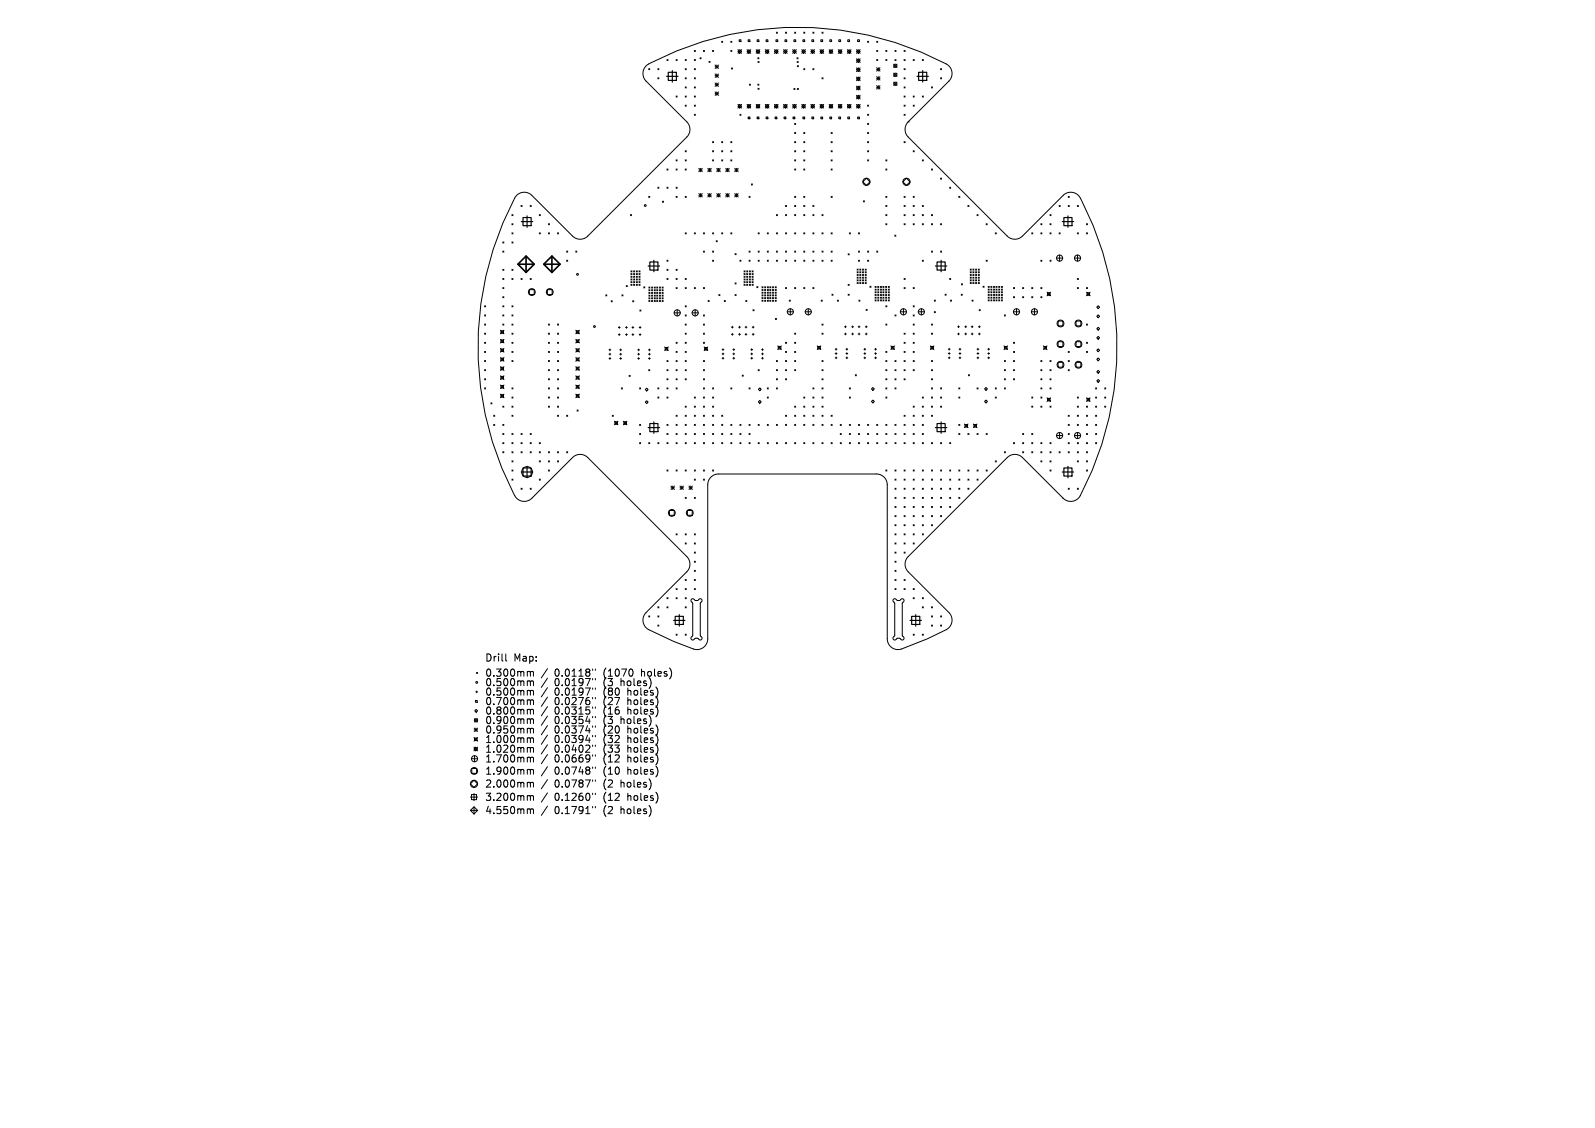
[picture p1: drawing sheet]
<svg xmlns="http://www.w3.org/2000/svg" width="297mm" height="210mm" viewBox="0 0 297 210" stroke-linecap="round" stroke-linejoin="round" font-family="sans-serif">
<defs><g id="words">
<g font-size="1.9">
<text x="90.3" y="123.3">Drill</text>
<text x="95.6" y="123.3">Map:</text>
<text x="90.3" y="126.2">0.300mm</text>
<text x="90.3" y="127.9">0.500mm</text>
<text x="90.3" y="129.7">0.500mm</text>
<text x="90.3" y="131.4">0.700mm</text>
<text x="103.3" y="126.2">0.0118&quot;</text>
<text x="103.3" y="127.9">0.0197&quot;</text>
<text x="103.3" y="129.7">0.0197&quot;</text>
<text x="103.3" y="131.4">0.0276&quot;</text>
<text x="112.4" y="126.2">(1070</text>
<text x="112.4" y="127.9">(3</text>
<text x="112.4" y="129.7">(80</text>
<text x="112.4" y="131.4">(27</text>
<text x="115.8" y="127.9">holes)</text>
<text x="117" y="129.7">holes)</text>
<text x="117" y="131.4">holes)</text>
<text x="119.6" y="126.2">holes)</text>
<text x="90.3" y="133.2">0.800mm</text>
<text x="90.3" y="135">0.900mm</text>
<text x="90.3" y="136.7">0.950mm</text>
<text x="103.3" y="133.2">0.0315&quot;</text>
<text x="103.3" y="135">0.0354&quot;</text>
<text x="103.3" y="136.7">0.0374&quot;</text>
<text x="112.4" y="133.2">(16</text>
<text x="112.4" y="135">(3</text>
<text x="112.4" y="136.7">(20</text>
<text x="115.8" y="135">holes)</text>
<text x="117" y="133.2">holes)</text>
<text x="117" y="136.7">holes)</text>
<text x="90.3" y="138.5">1.000mm</text>
<text x="90.3" y="140.3">1.020mm</text>
<text x="90.3" y="142.1">1.700mm</text>
<text x="103.3" y="138.5">0.0394&quot;</text>
<text x="103.3" y="140.3">0.0402&quot;</text>
<text x="103.3" y="142.1">0.0669&quot;</text>
<text x="112.4" y="138.5">(32</text>
<text x="112.4" y="140.3">(33</text>
<text x="112.4" y="142.1">(12</text>
<text x="117" y="138.5">holes)</text>
<text x="117" y="140.3">holes)</text>
<text x="117" y="142.1">holes)</text>
<text x="90.3" y="144.4">1.900mm</text>
<text x="90.3" y="146.8">2.000mm</text>
<text x="90.3" y="149.3">3.200mm</text>
<text x="103.3" y="144.4">0.0748&quot;</text>
<text x="103.3" y="146.8">0.0787&quot;</text>
<text x="103.3" y="149.3">0.1260&quot;</text>
<text x="112.4" y="144.4">(10</text>
<text x="112.4" y="146.8">(2</text>
<text x="112.4" y="149.3">(12</text>
<text x="115.8" y="146.8">holes)</text>
<text x="117" y="144.4">holes)</text>
<text x="117" y="149.3">holes)</text>
<text x="90.3" y="151.7">4.550mm</text>
<text x="103.3" y="151.7">0.1791&quot;</text>
<text x="112.4" y="151.7">(2</text>
<text x="115.8" y="151.7">holes)</text>
</g>
</g></defs>
<g fill="none" stroke="#000" stroke-width=".19">
<path d="M120.8 12.8l.2 .2M121 12.8l-.2 .2M122.5 14.5l.2 .2M122.5 12.8l.2 .2M122.7 12.8l-.2 .2M122.7 14.5l-.2 .2M124.2 11.1l.2 .2M124.4 11.1l-.2 .2M125.9 17.9l.2 .2M125.9 11.1l.2 .2M126.1 17.9l-.2 .2M126.1 11.1l-.2 .2"/>
<path d="M127.6 19.6l.2 .2M127.6 14.5l.2 .2M127.6 12.8l.2 .2M127.6 11.1l.2 .2M127.6 16.2l.2 .2M127.6 17.9l.2 .2M127.8 11.1l-.2 .2M127.8 16.2l-.2 .2M127.8 17.9l-.2 .2M127.8 19.6l-.2 .2M127.8 12.8l-.2 .2M127.8 14.5l-.2 .2"/>
<path d="M129.3 16.2l.2 .2M129.3 14.5l.2 .2M129.3 12.8l.2 .2M129.3 17.9l.2 .2M129.3 19.6l.2 .2M129.3 9.4l.2 .2M129.3 11.1l.2 .2M129.5 9.4l-.2 .2M129.5 14.5l-.2 .2M129.5 16.2l-.2 .2M129.5 17.9l-.2 .2M129.5 11.1l-.2 .2"/>
<path d="M129.5 12.8l-.2 .2M129.5 19.6l-.2 .2M130.3 10.7l.3 .3M130.6 10.7l-.3 .3M131 9.4l.2 .2M131.2 9.4l-.2 .2M132 11.4l.2 .2M132.2 11.4l-.2 .2M132.7 9.4l.2 .2M132.9 9.4l-.2 .2M133.2 12.1l.6 .6M133.2 12.4h.6"/>
<path d="M133.2 13.8l.6 .6M133.2 14.1h.6M133.2 15.4l.6 .7M133.2 15.8h.6M133.2 17.1l.6 .7M133.2 17.4h.6M133.5 12.1v.6M133.5 13.8v.6M133.5 15.4v.7M133.5 17.1v.7M133.8 12.1l-.6 .6M133.8 13.8l-.6 .6"/>
<path d="M133.8 15.4l-.6 .7M133.8 17.1l-.6 .7M134.4 7.7l.2 .2M134.6 7.7l-.2 .2M136.1 9.4l.2 .2M136.1 7.7l.2 .2M136.2 12.7l.2 .2M136.3 7.7l-.2 .2M136.3 9.4l-.2 .2M136.4 12.7l-.2 .2M137.4 19.8l.4-.4 .3 .4-.3 .3zM137.4 19.4l.7 .7"/>
<path d="M137.4 9.2l.7 .7M137.6 7.4h.4v.3h-.4zM137.8 9.2l.3 .4-.3 .3-.4-.3zM138.1 9.2l-.7 .7M138.1 19.4l-.7 .7M139.1 19.8l.3-.4 .4 .4-.4 .3zM139.1 19.4l.7 .7M139.1 9.2l.7 .7M139.3 7.4h.3v.3h-.3zM139.4 9.2l.4 .4-.4 .3-.3-.3zM139.5 15.7l.2 .2M139.7 15.7l-.2 .2"/>
<path d="M139.8 9.2l-.7 .7M139.8 19.4l-.7 .7M140.8 19.8l.3-.4 .4 .4-.4 .3zM140.8 9.2l.7 .7M140.8 19.4l.7 .7M141 7.4h.3v.3h-.3zM141.1 10.7l.2 .3M141.1 15.7l.2 .2M141.1 9.2l.4 .4-.4 .3-.3-.3zM141.1 11.5l.2 .2M141.1 16.4l.2 .2M141.3 10.7l-.2 .3"/>
<path d="M141.3 15.7l-.2 .2M141.3 11.5l-.2 .2M141.3 16.4l-.2 .2M141.5 9.2l-.7 .7M141.5 19.4l-.7 .7M142.5 19.8l.3-.4 .4 .4-.4 .3zM142.5 9.2l.7 .7M142.5 19.4l.7 .7M142.7 7.4h.3v.3h-.3zM142.8 9.2l.4 .4-.4 .3-.3-.3zM143.2 9.2l-.7 .7M143.2 19.4l-.7 .7"/>
<path d="M144.2 19.8l.3-.4 .4 .4-.4 .3zM144.2 9.2l.7 .7M144.2 19.4l.7 .7M144.5 7.4h.3v.3h-.3zM144.5 9.2l.4 .4-.4 .3-.3-.3zM144.6 6l.2 .2M144.8 6l-.2 .2M144.9 9.2l-.7 .7M144.9 19.4l-.7 .7M145.9 19.8l.3-.4 .4 .4-.4 .3zM145.9 9.2l.7 .7M145.9 19.4l.7 .7"/>
<path d="M146.2 7.4h.3v.3h-.3zM146.2 9.2l.4 .4-.4 .3-.3-.3zM146.3 6l.2 .2M146.5 6l-.2 .2M146.6 9.2l-.7 .7M146.6 19.4l-.7 .7M147.6 19.8l.3-.4 .4 .4-.4 .3zM147.6 9.2l.7 .7M147.6 19.4l.7 .7M147.8 16.5l.2 .2M147.8 7.4h.4v.3h-.4zM147.9 9.2l.4 .4-.4 .3-.3-.3z"/>
<path d="M148 6l.2 .2M148 16.5l-.2 .2M148.2 6l-.2 .2M148.3 9.2l-.7 .7M148.3 19.4l-.7 .7M148.4 10.7l.2 .3M148.4 11.5l.2 .2M148.5 12.2l.2 .2M148.5 16.5l.2 .2M148.6 10.7l-.2 .3M148.6 11.5l-.2 .2M148.7 12.2l-.2 .2"/>
<path d="M148.7 16.5l-.2 .2M149.3 19.8l.3-.4 .4 .4-.4 .3zM149.3 19.4l.7 .7M149.3 9.2l.7 .7M149.5 7.4h.3v.3h-.3zM149.6 9.2l.4 .4-.4 .3-.3-.3zM149.7 6l.2 .2M149.7 12.8l.2 .2M149.9 12.8l-.2 .2M149.9 6l-.2 .2M150 9.2l-.7 .7M150 19.4l-.7 .7"/>
<path d="M151 19.8l.3-.4 .4 .4-.4 .3zM151 19.4l.7 .7M151 9.2l.7 .7M151.2 7.4h.3v.3h-.3zM151.3 9.2l.4 .4-.4 .3-.3-.3zM151.4 6l.2 .2M151.4 12.8l.2 .2M151.6 12.8l-.2 .2M151.6 6l-.2 .2M151.7 9.2l-.7 .7M151.7 19.4l-.7 .7M152.7 19.8l.3-.4 .4 .4-.4 .3z"/>
<path d="M152.7 9.2l.7 .7M152.7 19.4l.7 .7M152.8 7.4h.4v.3h-.4zM153 9.2l.4 .4-.4 .3-.3-.3zM153.1 14.5l.2 .2M153.1 6l.2 .2M153.3 6l-.2 .2M153.3 14.5l-.2 .2M153.4 9.2l-.7 .7M153.4 19.4l-.7 .7M154.4 19.8l.3-.4 .4 .4-.4 .3zM154.4 9.2l.7 .7"/>
<path d="M154.4 19.4l.7 .7M154.5 7.4h.4v.3h-.4zM154.7 9.2l.4 .4-.4 .3-.3-.3zM155.1 19.4l-.7 .7M155.1 9.2l-.7 .7M156.1 19.8l.3-.4 .4 .4-.4 .3zM156.1 19.4l.7 .7M156.1 9.2l.7 .7M156.2 7.4h.3v.3h-.3zM156.4 9.2l.4 .4-.4 .3-.3-.3zM156.8 19.4l-.7 .7M156.8 9.2l-.7 .7"/>
<path d="M157.8 19.8l.3-.4 .4 .4-.4 .3zM157.8 19.4l.7 .7M157.8 9.2l.7 .7M157.9 7.4h.3v.3h-.3zM158.1 9.2l.4 .4-.4 .3-.3-.3zM158.5 19.4l-.7 .7M158.5 9.2l-.7 .7M159.5 11.3l.3-.4 .4 .4-.4 .3zM159.5 14.7l.3-.4 .4 .4-.4 .3zM159.5 16.4l.3-.4 .4 .4-.4 .3zM159.5 19.8l.3-.4 .4 .4-.4 .3zM159.5 19.4l.7 .7"/>
<path d="M159.5 16l.7 .7M159.5 14.3l.7 .7M159.5 12.6l.7 .7M159.5 10.9l.7 .7M159.5 9.2l.7 .7M159.5 17.7l.7 .7M159.7 7.4h.3v.3h-.3zM159.8 9.2l.4 .4-.4 .3-.3-.3zM159.8 12.6l.4 .4-.4 .3-.3-.3zM159.8 17.7l.4 .4-.4 .3-.3-.3zM160.2 9.2l-.7 .7M160.2 10.9l-.7 .7"/>
<path d="M160.2 12.6l-.7 .7M160.2 14.3l-.7 .7M160.2 16l-.7 .7M160.2 17.7l-.7 .7M160.2 19.4l-.7 .7M161.6 19.6l.2 .2M161.6 7.7l.2 .2M161.8 7.7l-.2 .2M161.8 19.6l-.2 .2M163.2 12.6l.7 .6M163.2 12.9h.7M163.2 14.3l.7 .6"/>
<path d="M163.2 14.6h.7M163.2 15.9l.7 .7M163.2 16.3h.7M163.2 7.7l.3 .2M163.2 9.4l.3 .2M163.2 11.1l.3 .2M163.5 7.7l-.3 .2M163.5 9.4l-.3 .2M163.5 11.1l-.3 .2M163.5 12.6v.6M163.5 14.3v.6M163.5 15.9v.7"/>
<path d="M163.9 12.6l-.7 .6M163.9 14.3l-.7 .6M163.9 15.9l-.7 .7M164.9 9.4l.2 .2M164.9 11.1l.2 .2M165.1 11.1l-.2 .2M165.1 9.4l-.2 .2M166.4 12l.6 .6M166.4 13.6l.6 .6M166.4 15.3l.6 .6M166.6 11.1l.2 .2M166.6 9.4l.2 .2"/>
<path d="M166.8 9.4l-.2 .2M166.8 11.1l-.2 .2M167 12l-.6 .6M167 13.6l-.6 .6M167 15.3l-.6 .6M168.3 12.8l.2 .2M168.3 14.5l.2 .2M168.3 11.1l.2 .2M168.3 9.4l.2 .2M168.3 16.2l.2 .2M168.3 17.9l.2 .2M168.3 19.6l.2 .2"/>
<path d="M168.5 9.4l-.2 .2M168.5 11.1l-.2 .2M168.5 16.2l-.2 .2M168.5 17.9l-.2 .2M168.5 19.6l-.2 .2M168.5 12.8l-.2 .2M168.5 14.5l-.2 .2M170 11.1l.2 .2M170 17.9l.2 .2M170 19.6l.2 .2M170.2 17.9l-.2 .2M170.2 11.1l-.2 .2"/>
<path d="M170.2 19.6l-.2 .2M171.7 17.9l.2 .2M171.7 11.1l.2 .2M171.9 17.9l-.2 .2M171.9 11.1l-.2 .2M173.4 16.2l.2 .2M173.6 16.2l-.2 .2M175.1 14.5l.2 .2M175.1 12.8l.2 .2M175.3 12.8l-.2 .2M175.3 14.5l-.2 .2M95.3 40l.2 .2"/>
<path d="M95.5 40l-.2 .2M97 38.3l.2 .2M97.2 38.3l-.2 .2M98.7 38.3l.2 .2M98.9 38.3l-.2 .2M100.4 40l.2 .2M100.6 40l-.2 .2M117.4 40l.2 .2M117.6 40l-.2 .2M120.8 36.6l.2 .2M121 36.6l-.2 .2M122.5 34.9l.2 .2"/>
<path d="M122.7 34.9l-.2 .2M123.4 37.5l.2 .2M123.6 37.5l-.2 .2M124.2 31.5l.2 .2M124.2 34.9l.2 .2M124.4 34.9l-.2 .2M124.4 31.5l-.2 .2M125.9 29.8l.2 .2M125.9 31.5l.2 .2M125.9 34.9l.2 .2M125.9 36.6l.2 .2M126.1 31.5l-.2 .2"/>
<path d="M126.1 34.9l-.2 .2M126.1 36.6l-.2 .2M126.1 29.8l-.2 .2M127.6 31.5l.2 .2M127.6 36.6l.2 .2M127.6 28.1l.2 .2M127.6 29.8l.2 .2M127.8 29.8l-.2 .2M127.8 31.5l-.2 .2M127.8 28.1l-.2 .2M127.8 36.6l-.2 .2M129.3 21.3l.2 .2"/>
<path d="M129.5 21.3l-.2 .2M130.1 31.3l.7 .7M130.1 31.7h.7M130.1 36l.7 .7M130.1 36.4h.7M130.5 31.3v.7M130.5 36v.7M130.8 31.3l-.7 .7M130.8 36l-.7 .7M131.8 31.7h.6M131.8 36.4h.6M131.8 31.3l.6 .7"/>
<path d="M131.8 36l.6 .7M132.1 31.3v.7M132.1 36v.7M132.4 31.3l-.6 .7M132.4 36l-.6 .7M132.7 26.4l.2 .2M132.7 28.1l.2 .2M132.7 29.8l.2 .2M132.9 26.4l-.2 .2M132.9 28.1l-.2 .2M132.9 29.8l-.2 .2M133.5 31.7h.6"/>
<path d="M133.5 36.4h.6M133.5 31.3l.6 .7M133.5 36l.6 .7M133.8 31.3v.7M133.8 36v.7M134.1 31.3l-.6 .7M134.1 36l-.6 .7M134.4 26.4l.2 .2M134.4 29.8l.2 .2M134.4 28.1l.2 .2M134.6 26.4l-.2 .2M134.6 28.1l-.2 .2"/>
<path d="M134.6 29.8l-.2 .2M135.1 31.7h.7M135.1 36.4h.7M135.1 31.3l.7 .7M135.1 36l.7 .7M135.5 31.3v.7M135.5 36v.7M135.8 31.3l-.7 .7M135.8 36l-.7 .7M136.1 26.4l.2 .2M136.1 28.1l.2 .2M136.1 29.8l.2 .2"/>
<path d="M136.3 26.4l-.2 .2M136.3 29.8l-.2 .2M136.3 28.1l-.2 .2M136.8 31.7h.7M136.8 36.4h.7M136.8 31.3l.7 .7M136.8 36l.7 .7M137.1 31.3v.7M137.1 36v.7M137.5 31.3l-.7 .7M137.5 36l-.7 .7M137.8 21.3l.2 .2"/>
<path d="M138 21.3l-.2 .2M139.3 21.8h.3v.3h-.3zM139.5 36.6l.2 .2M139.7 36.6l-.2 .2M139.9 34.2l.2 .2M140.1 34.2l-.2 .2M141 21.8h.3v.3h-.3zM142.7 21.8h.3v.3h-.3zM144.3 21.8h.4v.3h-.4zM144.6 40l.2 .2M144.8 40l-.2 .2M146 21.8h.3v.3h-.3z"/>
<path d="M146.3 38.3l.2 .2M146.3 40l.2 .2M146.5 38.3l-.2 .2M146.5 40l-.2 .2M147.7 21.8h.3v.3h-.3zM148 38.3l.2 .2M148 28.1l.2 .2M148 29.8l.2 .2M148 40l.2 .2M148 31.5l.2 .2M148 23l.2 .2M148 24.7l.2 .2"/>
<path d="M148 26.4l.2 .2M148 36.6l.2 .2M148.2 23l-.2 .2M148.2 26.4l-.2 .2M148.2 28.1l-.2 .2M148.2 29.8l-.2 .2M148.2 31.5l-.2 .2M148.2 36.6l-.2 .2M148.2 38.3l-.2 .2M148.2 40l-.2 .2M148.2 24.7l-.2 .2M149.5 21.8h.3v.3h-.3z"/>
<path d="M149.7 31.5l.2 .2M149.7 24.7l.2 .2M149.7 26.4l.2 .2M149.7 28.1l.2 .2M149.7 38.3l.2 .2M149.7 29.8l.2 .2M149.7 36.6l.2 .2M149.7 40l.2 .2M149.9 24.7l-.2 .2M149.9 26.4l-.2 .2M149.9 28.1l-.2 .2M149.9 29.8l-.2 .2"/>
<path d="M149.9 36.6l-.2 .2M149.9 38.3l-.2 .2M149.9 31.5l-.2 .2M149.9 40l-.2 .2M151.2 21.8h.3v.3h-.3zM151.4 40l.2 .2M151.4 38.3l.2 .2M151.6 40l-.2 .2M151.6 38.3l-.2 .2M152.8 21.8h.4v.3h-.4zM153.1 40l.2 .2M153.3 40l-.2 .2"/>
<path d="M154.5 21.8h.4v.3h-.4zM154.8 28.1l.2 .2M154.8 29.8l.2 .2M154.8 31.5l.2 .2M154.8 24.7l.2 .2M154.8 26.4l.2 .2M154.8 36.6l.2 .2M155 24.7l-.2 .2M155 28.1l-.2 .2M155 29.8l-.2 .2M155 31.5l-.2 .2M155 36.6l-.2 .2"/>
<path d="M155 26.4l-.2 .2M156.2 21.8h.3v.3h-.3zM157.9 21.8h.3v.3h-.3zM159.7 21.8h.3v.3h-.3zM160.7 33.8l.6-.6 .7 .6-.7 .7zM160.8 37.4l.2 .2M161 37.4l-.2 .2M161.6 23l.2 .2M161.6 21.3l.2 .2M161.6 24.7l.2 .2M161.6 26.4l.2 .2M161.6 28.1l.2 .2"/>
<path d="M161.6 29.8l.2 .2M161.8 21.3l-.2 .2M161.8 23l-.2 .2M161.8 24.7l-.2 .2M161.8 26.4l-.2 .2M161.8 29.8l-.2 .2M161.8 28.1l-.2 .2M164.9 36.6l.2 .2M164.9 29.8l.2 .2M164.9 31.5l.2 .2M164.9 38.3l.2 .2M164.9 40l.2 .2"/>
<path d="M165.1 36.6l-.2 .2M165.1 38.3l-.2 .2M165.1 29.8l-.2 .2M165.1 31.5l-.2 .2M165.1 40l-.2 .2M168.1 33.8l.7-.6 .7 .6-.7 .7zM168.3 38.3l.2 .2M168.3 40l.2 .2M168.3 21.3l.2 .2M168.3 26.4l.2 .2M168.3 36.6l.2 .2M168.5 26.4l-.2 .2"/>
<path d="M168.5 36.6l-.2 .2M168.5 40l-.2 .2M168.5 21.3l-.2 .2M168.5 38.3l-.2 .2M169.1 22.7a2.01 2.01 0 0 0 0 2.8l18.5 18.5a2.01 2.01 0 0 0 2.8 0l7.6-7.6a2.01 2.01 0 0 1 3.2 .5 59 59 0 0 1-.4 55.9 2.01 2.01 0 0 1-2.8 0M169.1 22.7l7.6-7.6a2.01 2.01 0 0 0-.5-3.2 59.1 59.1 0 0 0-55.8 .3 2.01 2.01 0 0 0-.1 2.9l7.6 7.6a2.01 2.01 0 0 1 0 2.8l-18.5 18.5a2.01 2.01 0 0 1-2.8 0l-7.6-7.6a2.01 2.01 0 0 0-3.2 .5 59.1 59.1 0 0 0 .3 55.8 2.01 2.01 0 0 0 2.9 .1l7.6-7.6a2.01 2.01 0 0 1 2.8 0l18.5 18.4a2.01 2.01 0 0 1 0 2.9l-7.6 7.5a2.01 2.01 0 0 0 .5 3.2l4.7 2.2 3.6 1.4a2.01 2.01 0 0 0 2.7-1.9v-28.6a2.01 2.01 0 0 1 2-2.1h29.4a2.01 2.01 0 0 1 2 2.1v28.6a2.01 2.01 0 0 0 2.7 1.9l4.8-1.9 3.5-1.7a2.01 2.01 0 0 0 .5-3.2l-7.6-7.5a2.01 2.01 0 0 1 0-2.9l18.5-18.4a2.01 2.01 0 0 1 2.8 0l7.6 7.6M169.1 22.7h.1M170 40l.2 .2M170 36.6l.2 .2M170 28.1l.2 .2M170 38.3l.2 .2M170.2 38.3l-.2 .2"/>
<path d="M170.2 40l-.2 .2M170.2 28.1l-.2 .2M170.2 36.6l-.2 .2M171.7 38.3l.2 .2M171.7 29.8l.2 .2M171.7 40l.2 .2M171.9 29.8l-.2 .2M171.9 40l-.2 .2M171.9 38.3l-.2 .2M173.4 40l.2 .2M173.4 31.5l.2 .2M173.6 31.5l-.2 .2"/>
<path d="M173.6 40l-.2 .2M175.1 33.2l.2 .2M175.3 33.2l-.2 .2M176.8 34.9l.2 .2M177 34.9l-.2 .2M178.5 36.6l.2 .2M178.7 36.6l-.2 .2M180.2 38.3l.2 .2M180.4 38.3l-.2 .2M181.9 40l.2 .2M182.1 40l-.2 .2M195.5 40l.2 .2"/>
<path d="M195.7 40l-.2 .2M197.2 38.3l.2 .2M197.4 38.3l-.2 .2M198.9 36.6l.2 .2M198.9 38.3l.2 .2M199.1 36.6l-.2 .2M199.1 38.3l-.2 .2M200.6 38.3l.2 .2M200.8 38.3l-.2 .2M90.2 56.9l.2 .2M90.2 58.6l.2 .2M90.4 56.9l-.2 .2"/>
<path d="M90.4 58.6l-.2 .2M93.6 45l.2 .2M93.6 46.7l.2 .2M93.6 50.1l.2 .2M93.6 51.8l.2 .2M93.6 53.5l.2 .2M93.6 55.2l.2 .2M93.6 56.9l.2 .2M93.6 58.6l.2 .2M93.8 55.2l-.2 .2M93.8 56.9l-.2 .2M93.8 58.6l-.2 .2"/>
<path d="M93.8 45l-.2 .2M93.8 46.7l-.2 .2M93.8 50.1l-.2 .2M93.8 51.8l-.2 .2M93.8 53.5l-.2 .2M95.3 51.8l.2 .2M95.3 56.9l.2 .2M95.3 58.6l.2 .2M95.3 41.7l.2 .2M95.3 43.3l.2 .2M95.3 45l.2 .2M95.3 50.1l.2 .2"/>
<path d="M95.5 56.9l-.2 .2M95.5 58.6l-.2 .2M95.5 43.3l-.2 .2M95.5 45l-.2 .2M95.5 50.1l-.2 .2M95.5 51.8l-.2 .2M95.5 41.7l-.2 .2M97 51.8l.2 .2M97.2 51.8l-.2 .2M98.6 53.9h.9v.9h-.9zM98.7 51.8l.2 .2M98.9 51.8l-.2 .2"/>
<path d="M100.4 43.3l.2 .2M100.6 43.3l-.2 .2M101.9 53.9h.9v.9h-.9zM102.1 43.3l.2 .2M102.1 41.7l.2 .2M102.3 41.7l-.2 .2M102.3 43.3l-.2 .2M103.8 43.3l.2 .2M104 43.3l-.2 .2M105.5 48.4l.2 .2M105.5 46.7l.2 .2M105.7 46.7l-.2 .2"/>
<path d="M105.7 48.4l-.2 .2M107.2 46.7l.2 .2M107.4 46.7l-.2 .2M112.8 54.9l.2 .2M113 54.9l-.2 .2M113.8 56l.2 .2M114 56l-.2 .2M115.8 54.9l.2 .2M116 54.9l-.2 .2M116.6 53.2l.2 .2M116.8 53.2l-.2 .2M117.5 50.4l.2 .2"/>
<path d="M117.5 50.9l.2 .2M117.5 51.4l.2 .2M117.5 51.9l.2 .2M117.5 52.4l.2 .2M117.5 52.9l.2 .2M117.7 50.4l-.2 .2M117.7 50.9l-.2 .2M117.7 51.4l-.2 .2M117.7 51.9l-.2 .2M117.7 52.4l-.2 .2M117.7 52.9l-.2 .2M117.8 56l.2 .2"/>
<path d="M118 50.9l.2 .2M118 51.4l.2 .2M118 51.9l.2 .2M118 52.4l.2 .2M118 52.9l.2 .2M118 50.4l.2 .2M118 56l-.2 .2M118.2 50.4l-.2 .2M118.2 50.9l-.2 .2M118.2 51.4l-.2 .2M118.2 51.9l-.2 .2M118.2 52.4l-.2 .2"/>
<path d="M118.2 52.9l-.2 .2M118.5 51.4l.2 .2M118.5 51.9l.2 .2M118.5 52.4l.2 .2M118.5 52.9l.2 .2M118.5 50.4l.2 .2M118.5 50.9l.2 .2M118.7 50.4l-.2 .2M118.7 50.9l-.2 .2M118.7 51.4l-.2 .2M118.7 51.9l-.2 .2M118.7 52.4l-.2 .2"/>
<path d="M118.7 52.9l-.2 .2M119 51.9l.2 .2M119 52.4l.2 .2M119 52.9l.2 .2M119 50.9l.2 .2M119 51.4l.2 .2M119 50.4l.2 .2M119.2 57.7l.2 .2M119.2 50.4l-.2 .2M119.2 50.9l-.2 .2M119.2 51.4l-.2 .2M119.2 51.9l-.2 .2"/>
<path d="M119.2 52.4l-.2 .2M119.2 52.9l-.2 .2M119.4 57.7l-.2 .2M119.9 53.4l.2 .2M120.1 53.4l-.2 .2M120.8 53.4l.2 .2M120.8 53.9l.2 .2M120.8 54.4l.2 .2M120.8 54.9l.2 .2M120.8 55.4l.2 .2M120.8 55.9l.2 .2M121 53.4l-.2 .2"/>
<path d="M121 53.9l-.2 .2M121 54.4l-.2 .2M121 54.9l-.2 .2M121 55.4l-.2 .2M121 55.9l-.2 .2M121.3 53.9l.2 .2M121.3 54.4l.2 .2M121.3 54.9l.2 .2M121.3 55.4l.2 .2M121.3 55.9l.2 .2M121.3 53.4l.2 .2M121.5 53.4l-.2 .2"/>
<path d="M121.5 53.9l-.2 .2M121.5 54.4l-.2 .2M121.5 54.9l-.2 .2M121.5 55.4l-.2 .2M121.5 55.9l-.2 .2M121.8 54.4l.2 .2M121.8 54.9l.2 .2M121.8 55.4l.2 .2M121.8 55.9l.2 .2M121.8 53.9l.2 .2M121.8 53.4l.2 .2M122 55.9l-.2 .2"/>
<path d="M122 53.4l-.2 .2M122 53.9l-.2 .2M122 54.4l-.2 .2M122 54.9l-.2 .2M122 55.4l-.2 .2M122.3 55.4l.2 .2M122.3 54.4l.2 .2M122.3 53.4l.2 .2M122.3 53.9l.2 .2M122.3 54.9l.2 .2M122.3 55.9l.2 .2M122.5 55.4l-.2 .2"/>
<path d="M122.5 54.4l-.2 .2M122.5 53.4l-.2 .2M122.5 53.9l-.2 .2M122.5 54.9l-.2 .2M122.5 55.9l-.2 .2M122.8 54.9l.2 .2M122.8 53.9l.2 .2M122.8 54.4l.2 .2M122.8 55.4l.2 .2M122.8 53.4l.2 .2M122.8 55.9l.2 .2M123 54.9l-.2 .2"/>
<path d="M123 53.9l-.2 .2M123 53.4l-.2 .2M123 54.4l-.2 .2M123 55.4l-.2 .2M123 55.9l-.2 .2M123.3 55.4l.2 .2M123.3 54.4l.2 .2M123.3 54.9l.2 .2M123.3 55.9l.2 .2M123.3 53.9l.2 .2M123.3 53.4l.2 .2M123.5 54.4l-.2 .2"/>
<path d="M123.5 53.4l-.2 .2M123.5 53.9l-.2 .2M123.5 54.9l-.2 .2M123.5 55.4l-.2 .2M123.5 55.9l-.2 .2M124.2 48.4l.2 .2M124.2 50.1l.2 .2M124.2 51.8l.2 .2M124.4 50.1l-.2 .2M124.4 51.8l-.2 .2M124.4 48.4l-.2 .2M125.5 58.2h1.2"/>
<path d="M125.9 50.1l.2 .2M125.9 51.8l.2 .2M125.9 53.5l.2 .2M126.1 50.1l-.2 .2M126.1 51.8l-.2 .2M126.1 53.5l-.2 .2M126.1 57.7v1.1M127.6 43.3l.2 .2M127.6 51.8l.2 .2M127.6 53.5l.2 .2M127.6 56.9l.2 .2M127.6 58.6l.2 .2"/>
<path d="M127.8 43.3l-.2 .2M127.8 51.8l-.2 .2M127.8 53.5l-.2 .2M127.8 56.9l-.2 .2M127.8 58.6l-.2 .2M128.9 58.2h1.1M129.3 53.5l.2 .2M129.3 43.3l.2 .2M129.4 57.7v1.1M129.5 53.5l-.2 .2M129.5 43.3l-.2 .2M131 46.7l.2 .2"/>
<path d="M131 58.6l.2 .2M131 43.3l.2 .2M131 53.5l.2 .2M131.2 43.3l-.2 .2M131.2 46.7l-.2 .2M131.2 53.5l-.2 .2M131.2 58.6l-.2 .2M131.9 55.9l.2 .2M132.1 55.9l-.2 .2M132.7 48.4l.2 .2M132.7 43.3l.2 .2M132.7 46.7l.2 .2"/>
<path d="M132.9 43.3l-.2 .2M132.9 46.7l-.2 .2M132.9 48.4l-.2 .2M133.4 44.8l.2 .2M133.6 44.8l-.2 .2M133.9 54.8l.2 .2M134.1 54.8l-.2 .2M134.4 43.3l.2 .2M134.6 43.3l-.2 .2M134.9 55.9l.2 .2M135.1 55.9l-.2 .2M136.1 43.3l.2 .2"/>
<path d="M136.3 43.3l-.2 .2M136.9 47.2l.2 .2M136.9 52.7l.2 .2M136.9 54.8l.2 .2M137.1 47.2l-.2 .2M137.1 52.7l-.2 .2M137.1 54.8l-.2 .2M137.8 48.4l.2 .2M138 48.4l-.2 .2M138.5 50.9l.2 .2M138.5 50.4l.2 .2M138.5 51.4l.2 .2"/>
<path d="M138.5 51.9l.2 .2M138.5 52.4l.2 .2M138.5 52.9l.2 .2M138.7 50.4l-.2 .2M138.7 50.9l-.2 .2M138.7 51.4l-.2 .2M138.7 51.9l-.2 .2M138.7 52.4l-.2 .2M138.7 52.9l-.2 .2M138.9 55.9l.2 .2M139 51.4l.2 .2M139 50.9l.2 .2"/>
<path d="M139 51.9l.2 .2M139 52.4l.2 .2M139 52.9l.2 .2M139 50.4l.2 .2M139.1 55.9l-.2 .2M139.2 50.4l-.2 .2M139.2 50.9l-.2 .2M139.2 51.9l-.2 .2M139.2 52.4l-.2 .2M139.2 51.4l-.2 .2M139.2 52.9l-.2 .2M139.5 46.7l.2 .2"/>
<path d="M139.5 48.4l.2 .2M139.5 51.9l.2 .2M139.5 51.4l.2 .2M139.5 52.4l.2 .2M139.5 52.9l.2 .2M139.5 50.9l.2 .2M139.5 50.4l.2 .2M139.7 46.7l-.2 .2M139.7 48.4l-.2 .2M139.7 50.4l-.2 .2M139.7 51.4l-.2 .2M139.7 51.9l-.2 .2"/>
<path d="M139.7 50.9l-.2 .2M139.7 52.4l-.2 .2M139.7 52.9l-.2 .2M140 52.4l.2 .2M140 51.9l.2 .2M140 52.9l.2 .2M140 51.4l.2 .2M140 50.9l.2 .2M140 50.4l.2 .2M140.2 57.7l.2 .2M140.2 52.9l-.2 .2M140.2 50.9l-.2 .2"/>
<path d="M140.2 51.4l-.2 .2M140.2 50.4l-.2 .2M140.2 51.9l-.2 .2M140.2 52.4l-.2 .2M140.4 57.7l-.2 .2M140.9 53.4l.2 .2M141.1 53.4l-.2 .2M141.2 48.4l.2 .2M141.2 43.3l.2 .2M141.2 46.7l.2 .2M141.4 43.3l-.2 .2M141.4 46.7l-.2 .2"/>
<path d="M141.4 48.4l-.2 .2M141.9 55.9l.2 .2M141.9 53.4l.2 .2M141.9 53.9l.2 .2M141.9 54.4l.2 .2M141.9 54.9l.2 .2M141.9 55.4l.2 .2M142.1 53.4l-.2 .2M142.1 53.9l-.2 .2M142.1 54.4l-.2 .2M142.1 54.9l-.2 .2M142.1 55.4l-.2 .2"/>
<path d="M142.1 55.9l-.2 .2M142.4 53.9l.2 .2M142.4 54.4l.2 .2M142.4 54.9l.2 .2M142.4 55.4l.2 .2M142.4 53.4l.2 .2M142.4 55.9l.2 .2M142.6 53.4l-.2 .2M142.6 53.9l-.2 .2M142.6 54.4l-.2 .2M142.6 54.9l-.2 .2M142.6 55.4l-.2 .2"/>
<path d="M142.6 55.9l-.2 .2M142.9 43.3l.2 .2M142.9 48.4l.2 .2M142.9 46.7l.2 .2M142.9 54.4l.2 .2M142.9 54.9l.2 .2M142.9 55.4l.2 .2M142.9 55.9l.2 .2M142.9 53.9l.2 .2M142.9 53.4l.2 .2M143.1 43.3l-.2 .2M143.1 48.4l-.2 .2"/>
<path d="M143.1 46.7l-.2 .2M143.1 53.4l-.2 .2M143.1 53.9l-.2 .2M143.1 54.4l-.2 .2M143.1 54.9l-.2 .2M143.1 55.4l-.2 .2M143.1 55.9l-.2 .2M143.3 55.4l.2 .2M143.3 53.9l.2 .2M143.3 53.4l.2 .2M143.3 54.4l.2 .2M143.3 54.9l.2 .2"/>
<path d="M143.3 55.9l.2 .2M143.5 53.4l-.2 .2M143.5 54.4l-.2 .2M143.5 53.9l-.2 .2M143.5 54.9l-.2 .2M143.5 55.4l-.2 .2M143.5 55.9l-.2 .2M143.8 55.9l.2 .2M143.8 54.4l.2 .2M143.8 53.9l.2 .2M143.8 54.9l.2 .2M143.8 55.4l.2 .2"/>
<path d="M143.8 53.4l.2 .2M144 53.9l-.2 .2M144 53.4l-.2 .2M144 54.4l-.2 .2M144 54.9l-.2 .2M144 55.4l-.2 .2M144 55.9l-.2 .2M144.3 54.9l.2 .2M144.3 54.4l.2 .2M144.3 55.4l.2 .2M144.3 55.9l.2 .2M144.3 53.9l.2 .2"/>
<path d="M144.3 53.4l.2 .2M144.4 59.3l.2 .2M144.5 53.4l-.2 .2M144.5 53.9l-.2 .2M144.5 54.4l-.2 .2M144.5 54.9l-.2 .2M144.5 55.4l-.2 .2M144.5 55.9l-.2 .2M144.6 46.7l.2 .2M144.6 48.4l.2 .2M144.6 43.3l.2 .2M144.6 59.3l-.2 .2"/>
<path d="M144.8 43.3l-.2 .2M144.8 46.7l-.2 .2M144.8 48.4l-.2 .2M146.3 46.7l.2 .2M146.3 48.4l.2 .2M146.3 43.3l.2 .2M146.3 53.5l.2 .2M146.5 53.5l-.2 .2M146.5 48.4l-.2 .2M146.5 46.7l-.2 .2M146.5 43.3l-.2 .2M146.6 58.1h1.1"/>
<path d="M147 55.9l.2 .2M147.2 55.9l-.2 .2M147.2 57.5v1.1M148 48.4l.2 .2M148 53.5l.2 .2M148 43.3l.2 .2M148 46.7l.2 .2M148.2 43.3l-.2 .2M148.2 53.5l-.2 .2M148.2 46.7l-.2 .2M148.2 48.4l-.2 .2M149.7 43.3l.2 .2"/>
<path d="M149.7 53.5l.2 .2M149.7 46.7l.2 .2M149.7 48.4l.2 .2M149.9 53.5l-.2 .2M149.9 46.7l-.2 .2M149.9 43.3l-.2 .2M149.9 48.4l-.2 .2M149.9 58.1h1.2M150.5 57.5v1.1M151.4 43.3l.2 .2M151.4 53.5l.2 .2M151.4 46.7l.2 .2"/>
<path d="M151.4 48.4l.2 .2M151.6 48.4l-.2 .2M151.6 43.3l-.2 .2M151.6 53.5l-.2 .2M151.6 46.7l-.2 .2M152.9 55.9l.2 .2M153.1 46.7l.2 .2M153.1 48.4l.2 .2M153.1 43.3l.2 .2M153.1 55.9l-.2 .2M153.3 46.7l-.2 .2M153.3 48.4l-.2 .2"/>
<path d="M153.3 43.3l-.2 .2M154.8 48.4l.2 .2M154.8 43.3l.2 .2M154.8 46.7l.2 .2M154.9 54.8l.2 .2M155 46.7l-.2 .2M155 48.4l-.2 .2M155 43.3l-.2 .2M155.1 54.8l-.2 .2M155.9 55.9l.2 .2M156.1 55.9l-.2 .2M157.9 47.3l.2 .2"/>
<path d="M157.9 52.9l.2 .2M157.9 54.8l.2 .2M158.1 47.3l-.2 .2M158.1 52.9l-.2 .2M158.1 54.8l-.2 .2M158.2 43.3l.2 .2M158.4 43.3l-.2 .2M159.6 51.6l.2 .2M159.6 50.1l.2 .2M159.6 50.6l.2 .2M159.6 51.1l.2 .2M159.6 52.1l.2 .2"/>
<path d="M159.6 52.6l.2 .2M159.8 52.1l-.2 .2M159.8 50.1l-.2 .2M159.8 50.6l-.2 .2M159.8 51.1l-.2 .2M159.8 51.6l-.2 .2M159.8 52.6l-.2 .2M159.9 48.4l.2 .2M159.9 46.7l.2 .2M159.9 43.3l.2 .2M159.9 55.9l.2 .2M160.1 43.3l-.2 .2"/>
<path d="M160.1 48.4l-.2 .2M160.1 46.7l-.2 .2M160.1 52.1l.2 .2M160.1 50.6l.2 .2M160.1 51.1l.2 .2M160.1 51.6l.2 .2M160.1 52.6l.2 .2M160.1 50.1l.2 .2M160.1 55.9l-.2 .2M160.3 51.6l-.2 .2M160.3 52.6l-.2 .2M160.3 50.1l-.2 .2"/>
<path d="M160.3 50.6l-.2 .2M160.3 51.1l-.2 .2M160.3 52.1l-.2 .2M160.6 52.6l.2 .2M160.6 51.1l.2 .2M160.6 51.6l.2 .2M160.6 52.1l.2 .2M160.6 50.6l.2 .2M160.6 50.1l.2 .2M160.8 51.1l-.2 .2M160.8 52.1l-.2 .2M160.8 50.1l-.2 .2"/>
<path d="M160.8 50.6l-.2 .2M160.8 51.6l-.2 .2M160.8 52.6l-.2 .2M161.1 51.6l.2 .2M161.1 52.1l.2 .2M161.1 52.6l.2 .2M161.1 51.1l.2 .2M161.1 50.6l.2 .2M161.1 50.1l.2 .2M161.3 57.6l.2 .2M161.3 50.6l-.2 .2M161.3 51.6l-.2 .2"/>
<path d="M161.3 50.1l-.2 .2M161.3 51.1l-.2 .2M161.3 52.1l-.2 .2M161.3 52.6l-.2 .2M161.5 57.6l-.2 .2M161.6 48.4l.2 .2M161.6 46.7l.2 .2M161.8 46.7l-.2 .2M161.8 48.4l-.2 .2M162 53.3l.2 .2M162.2 53.3l-.2 .2M162.9 54.8l.2 .2"/>
<path d="M162.9 53.3l.2 .2M162.9 53.8l.2 .2M162.9 54.3l.2 .2M162.9 55.3l.2 .2M162.9 55.8l.2 .2M163.1 53.8l-.2 .2M163.1 53.3l-.2 .2M163.1 54.3l-.2 .2M163.1 54.8l-.2 .2M163.1 55.3l-.2 .2M163.1 55.8l-.2 .2M163.2 46.7l.3 .2"/>
<path d="M163.4 55.3l.2 .2M163.4 54.3l.2 .2M163.4 54.8l.2 .2M163.4 55.8l.2 .2M163.4 53.3l.2 .2M163.4 53.8l.2 .2M163.5 46.7l-.3 .2M163.6 53.3l-.2 .2M163.6 53.8l-.2 .2M163.6 54.3l-.2 .2M163.6 54.8l-.2 .2M163.6 55.3l-.2 .2"/>
<path d="M163.6 55.8l-.2 .2M163.9 55.8l.2 .2M163.9 54.8l.2 .2M163.9 55.3l.2 .2M163.9 53.8l.2 .2M163.9 54.3l.2 .2M163.9 53.3l.2 .2M164.1 53.3l-.2 .2M164.1 53.8l-.2 .2M164.1 54.3l-.2 .2M164.1 54.8l-.2 .2M164.1 55.3l-.2 .2"/>
<path d="M164.1 55.8l-.2 .2M164.4 55.8l.2 .2M164.4 54.8l.2 .2M164.4 53.3l.2 .2M164.4 53.8l.2 .2M164.4 54.3l.2 .2M164.4 55.3l.2 .2M164.6 53.3l-.2 .2M164.6 54.3l-.2 .2M164.6 53.8l-.2 .2M164.6 54.8l-.2 .2M164.6 55.3l-.2 .2"/>
<path d="M164.6 55.8l-.2 .2M164.9 55.3l.2 .2M164.9 53.8l.2 .2M164.9 54.3l.2 .2M164.9 54.8l.2 .2M164.9 55.8l.2 .2M164.9 53.3l.2 .2M164.9 56.9l.2 .2M164.9 41.7l.2 .2M165.1 53.8l-.2 .2M165.1 53.3l-.2 .2M165.1 54.3l-.2 .2"/>
<path d="M165.1 54.8l-.2 .2M165.1 55.3l-.2 .2M165.1 55.8l-.2 .2M165.1 56.9l-.2 .2M165.1 41.7l-.2 .2M165.4 55.8l.2 .2M165.4 54.3l.2 .2M165.4 54.8l.2 .2M165.4 55.3l.2 .2M165.4 53.8l.2 .2M165.4 53.3l.2 .2M165.6 53.3l-.2 .2"/>
<path d="M165.6 53.8l-.2 .2M165.6 54.3l-.2 .2M165.6 54.8l-.2 .2M165.6 55.3l-.2 .2M165.6 55.8l-.2 .2M166.6 43.8l.2 .2M166.6 58.6l.2 .2M166.8 43.8l-.2 .2M166.8 58.6l-.2 .2M167.7 58.1h1.1M168.2 57.5v1.1M168.3 51.8l.2 .2"/>
<path d="M168.3 53.5l.2 .2M168.3 41.7l.2 .2M168.5 41.7l-.2 .2M168.5 51.8l-.2 .2M168.5 53.5l-.2 .2M170 41.7l.2 .2M170 53.5l.2 .2M170 56.9l.2 .2M170 58.6l.2 .2M170.2 41.7l-.2 .2M170.2 56.9l-.2 .2M170.2 58.6l-.2 .2"/>
<path d="M170.2 53.5l-.2 .2M171 58.1h1.1M171.6 57.5v1.1M171.7 48.4l.2 .2M171.7 41.7l.2 .2M171.9 48.4l-.2 .2M171.9 41.7l-.2 .2M173.4 46.7l.2 .2M173.4 41.7l.2 .2M173.6 46.7l-.2 .2M173.6 41.7l-.2 .2M174 55.9l.2 .2"/>
<path d="M174 58l.2 .2M174.2 55.9l-.2 .2M174.2 58l-.2 .2M175.1 41.7l.2 .2M175.1 46.7l.2 .2M175.3 41.7l-.2 .2M175.3 46.7l-.2 .2M176 54.8l.2 .2M176.2 54.8l-.2 .2M176.8 51.8l.2 .2M177 55.9l.2 .2M177 51.8l-.2 .2"/>
<path d="M177.2 55.9l-.2 .2M179 54.8l.2 .2M179 52.8l.2 .2M179.2 54.8l-.2 .2M179.2 52.8l-.2 .2M180.7 50.6l.2 .2M180.7 50.1l.2 .2M180.7 51.1l.2 .2M180.7 51.6l.2 .2M180.7 52.1l.2 .2M180.7 52.6l.2 .2M180.9 50.1l-.2 .2"/>
<path d="M180.9 50.6l-.2 .2M180.9 51.1l-.2 .2M180.9 51.6l-.2 .2M180.9 52.1l-.2 .2M180.9 52.6l-.2 .2M181 55.9l.2 .2M181.2 51.1l.2 .2M181.2 50.6l.2 .2M181.2 51.6l.2 .2M181.2 52.1l.2 .2M181.2 52.6l.2 .2M181.2 50.1l.2 .2"/>
<path d="M181.2 55.9l-.2 .2M181.4 52.6l-.2 .2M181.4 50.1l-.2 .2M181.4 50.6l-.2 .2M181.4 51.1l-.2 .2M181.4 51.6l-.2 .2M181.4 52.1l-.2 .2M181.7 51.6l.2 .2M181.7 51.1l.2 .2M181.7 52.1l.2 .2M181.7 52.6l.2 .2M181.7 50.6l.2 .2"/>
<path d="M181.7 50.1l.2 .2M181.9 52.1l-.2 .2M181.9 50.1l-.2 .2M181.9 50.6l-.2 .2M181.9 51.1l-.2 .2M181.9 51.6l-.2 .2M181.9 52.6l-.2 .2M182.2 52.1l.2 .2M182.2 51.6l.2 .2M182.2 52.6l.2 .2M182.2 51.1l.2 .2M182.2 50.6l.2 .2"/>
<path d="M182.2 50.1l.2 .2M182.3 57.6l.2 .2M182.4 51.6l-.2 .2M182.4 50.1l-.2 .2M182.4 50.6l-.2 .2M182.4 51.1l-.2 .2M182.4 52.1l-.2 .2M182.4 52.6l-.2 .2M182.5 57.6l-.2 .2M183 53.3l.2 .2M183.2 53.3l-.2 .2M183.6 41.7l.2 .2"/>
<path d="M183.6 48.4l.2 .2M183.8 41.7l-.2 .2M183.8 48.4l-.2 .2M184 53.8l.2 .2M184 53.3l.2 .2M184 54.3l.2 .2M184 54.8l.2 .2M184 55.3l.2 .2M184 55.8l.2 .2M184.2 54.8l-.2 .2M184.2 53.3l-.2 .2M184.2 53.8l-.2 .2"/>
<path d="M184.2 54.3l-.2 .2M184.2 55.3l-.2 .2M184.2 55.8l-.2 .2M184.5 54.3l.2 .2M184.5 53.8l.2 .2M184.5 54.8l.2 .2M184.5 55.3l.2 .2M184.5 55.8l.2 .2M184.5 53.3l.2 .2M184.7 54.3l-.2 .2M184.7 53.3l-.2 .2M184.7 53.8l-.2 .2"/>
<path d="M184.7 54.8l-.2 .2M184.7 55.3l-.2 .2M184.7 55.8l-.2 .2M185 54.8l.2 .2M185 54.3l.2 .2M185 55.3l.2 .2M185 55.8l.2 .2M185 53.8l.2 .2M185 53.3l.2 .2M185.2 53.8l-.2 .2M185.2 53.3l-.2 .2M185.2 54.3l-.2 .2"/>
<path d="M185.2 54.8l-.2 .2M185.2 55.3l-.2 .2M185.2 55.8l-.2 .2M185.3 43.3l.2 .2M185.5 53.3l.2 .2M185.5 55.3l.2 .2M185.5 53.8l.2 .2M185.5 54.3l.2 .2M185.5 54.8l.2 .2M185.5 55.8l.2 .2M185.5 43.3l-.2 .2M185.7 54.3l-.2 .2"/>
<path d="M185.7 55.3l-.2 .2M185.7 53.3l-.2 .2M185.7 53.8l-.2 .2M185.7 54.8l-.2 .2M185.7 55.8l-.2 .2M186 53.8l.2 .2M186 55.8l.2 .2M186 54.3l.2 .2M186 54.8l.2 .2M186 55.3l.2 .2M186 53.3l.2 .2M186.2 53.8l-.2 .2"/>
<path d="M186.2 54.8l-.2 .2M186.2 53.3l-.2 .2M186.2 54.3l-.2 .2M186.2 55.3l-.2 .2M186.2 55.8l-.2 .2M186.5 54.3l.2 .2M186.5 54.8l.2 .2M186.5 55.3l.2 .2M186.5 55.8l.2 .2M186.5 53.8l.2 .2M186.5 53.3l.2 .2M186.7 53.3l-.2 .2"/>
<path d="M186.7 54.3l-.2 .2M186.7 53.8l-.2 .2M186.7 54.8l-.2 .2M186.7 55.3l-.2 .2M186.7 55.8l-.2 .2M187 58.6l.2 .2M187.2 58.6l-.2 .2M188.7 58.1h1.2M188.7 53.5l.2 .2M188.7 55.2l.2 .2M188.9 55.2l-.2 .2M188.9 53.5l-.2 .2"/>
<path d="M189.3 57.5v1.1M190.4 55.2l.2 .2M190.4 53.5l.2 .2M190.6 53.5l-.2 .2M190.6 55.2l-.2 .2M192.1 58.1h1.1M192.1 55.2l.2 .2M192.1 43.3l.2 .2M192.1 53.5l.2 .2M192.3 43.3l-.2 .2M192.3 53.5l-.2 .2M192.3 55.2l-.2 .2"/>
<path d="M192.6 57.5v1.1M193.8 55.2l.2 .2M193.8 41.7l.2 .2M193.8 43.3l.2 .2M193.8 48.4l.2 .2M193.8 53.5l.2 .2M194 41.7l-.2 .2M194 43.3l-.2 .2M194 48.4l-.2 .2M194 55.2l-.2 .2M194 53.5l-.2 .2M195 54.4l.6 .7"/>
<path d="M195.1 54.5h.4v.5h-.4zM195.5 43.3l.2 .2M195.5 41.7l.2 .2M195.5 48.4l.2 .2M195.6 54.4l-.6 .7M195.7 41.7l-.2 .2M195.7 48.4l-.2 .2M195.7 43.3l-.2 .2M196.7 48.1h1.2M197 59.8h.9v.9h-.9zM197.2 43.3l.2 .2M197.3 47.5v1.1"/>
<path d="M197.4 43.3l-.2 .2M200.1 48.1h1.1M200.4 59.8h.9v.9h-.9zM200.6 53.5l.2 .2M200.6 43.3l.2 .2M200.6 51.8l.2 .2M200.6 47.5v1.1M200.8 43.3l-.2 .2M200.8 51.8l-.2 .2M200.8 53.5l-.2 .2M202.3 41.7l.2 .2M202.3 53.5l.2 .2"/>
<path d="M202.3 43.3l.2 .2M202.3 54.4l.7 .7M202.4 54.5h.5v.5h-.5zM202.5 41.7l-.2 .2M202.5 43.3l-.2 .2M202.5 53.5l-.2 .2M203 54.4l-.7 .7M204.5 56.9l.3 .3-.3 .3-.3-.3zM204.5 58.6l.3 .3-.3 .3-.3-.3zM90.2 60.3l.2 .2M90.2 62l.2 .2M90.2 63.7l.2 .2"/>
<path d="M90.2 65.4l.2 .2M90.2 67.1l.2 .2M90.2 68.8l.2 .2M90.2 70.5l.2 .2M90.2 72.2l.2 .2M90.4 60.3l-.2 .2M90.4 62l-.2 .2M90.4 63.7l-.2 .2M90.4 65.4l-.2 .2M90.4 67.1l-.2 .2M90.4 68.8l-.2 .2M90.4 70.5l-.2 .2"/>
<path d="M90.4 72.2l-.2 .2M91.4 75l.2 .2M91.6 75l-.2 .2M91.9 77.3l.2 .2M91.9 79l.2 .2M92.1 77.3l-.2 .2M92.1 79l-.2 .2M93.2 61.5l.6 .7M93.2 63.2l.6 .7M93.2 64.9l.6 .7M93.2 66.6l.6 .6M93.2 68.3l.6 .6"/>
<path d="M93.2 70l.6 .6M93.2 71.7l.6 .6M93.2 73.4l.6 .6M93.3 61.6h.4v.5h-.4zM93.3 63.3h.4v.5h-.4zM93.3 65h.4v.5h-.4zM93.3 66.7h.4v.5h-.4zM93.3 68.4h.4v.4h-.4zM93.3 70.1h.4v.4h-.4zM93.3 71.8h.4v.4h-.4zM93.3 73.5h.4v.4h-.4zM93.6 75.6l.2 .2"/>
<path d="M93.6 79l.2 .2M93.6 60.3l.2 .2M93.8 60.3l-.2 .2M93.8 75.6l-.2 .2M93.8 79l-.2 .2M93.8 63.2l-.6 .7M93.8 68.3l-.6 .6M93.8 70l-.6 .6M93.8 61.5l-.6 .7M93.8 64.9l-.6 .7M93.8 66.6l-.6 .6M93.8 71.7l-.6 .6"/>
<path d="M93.8 73.4l-.6 .6M95.3 63.7l.2 .2M95.3 65.4l.2 .2M95.3 67.1l.2 .2M95.3 73.9l.2 .2M95.3 75.6l.2 .2M95.3 77.3l.2 .2M95.3 60.3l.2 .2M95.3 62l.2 .2M95.3 72.2l.2 .2M95.5 60.3l-.2 .2M95.5 62l-.2 .2"/>
<path d="M95.5 63.7l-.2 .2M95.5 65.4l-.2 .2M95.5 67.1l-.2 .2M95.5 73.9l-.2 .2M95.5 75.6l-.2 .2M95.5 77.3l-.2 .2M95.5 72.2l-.2 .2M102.1 73.9l.2 .2M102.1 75.6l.2 .2M102.1 63.7l.2 .2M102.1 65.4l.2 .2M102.1 67.1l.2 .2"/>
<path d="M102.1 68.8l.2 .2M102.1 60.3l.2 .2M102.1 62l.2 .2M102.1 70.5l.2 .2M102.1 72.2l.2 .2M102.3 60.3l-.2 .2M102.3 67.1l-.2 .2M102.3 68.8l-.2 .2M102.3 70.5l-.2 .2M102.3 72.2l-.2 .2M102.3 73.9l-.2 .2M102.3 75.6l-.2 .2"/>
<path d="M102.3 65.4l-.2 .2M102.3 62l-.2 .2M102.3 63.7l-.2 .2M103.8 75.6l.2 .2M103.8 77.3l.2 .2M103.8 60.3l.2 .2M103.8 65.4l.2 .2M103.8 67.1l.2 .2M103.8 68.8l.2 .2M103.8 70.5l.2 .2M103.8 62l.2 .2M103.8 63.7l.2 .2"/>
<path d="M103.8 72.2l.2 .2M103.8 73.9l.2 .2M104 65.4l-.2 .2M104 67.1l-.2 .2M104 68.8l-.2 .2M104 70.5l-.2 .2M104 72.2l-.2 .2M104 73.9l-.2 .2M104 63.7l-.2 .2M104 75.6l-.2 .2M104 77.3l-.2 .2M104 60.3l-.2 .2"/>
<path d="M104 62l-.2 .2M105.5 77.3l.2 .2M105.7 77.3l-.2 .2M107.2 61.5l.7 .7M107.2 63.2l.7 .7M107.2 64.9l.7 .7M107.2 66.6l.7 .6M107.2 68.3l.7 .6M107.2 70l.7 .6M107.2 71.7l.7 .6M107.2 73.4l.7 .6M107.3 61.6h.5v.5h-.5z"/>
<path d="M107.3 63.3h.5v.5h-.5zM107.3 65h.5v.5h-.5zM107.3 66.7h.5v.5h-.5zM107.3 68.4h.5v.4h-.5zM107.3 70.1h.5v.4h-.5zM107.3 71.8h.5v.4h-.5zM107.3 73.5h.5v.4h-.5zM107.5 76.3l.2 .2M107.7 76.3l-.2 .2M107.9 63.2l-.7 .7M107.9 66.6l-.7 .6M107.9 61.5l-.7 .7"/>
<path d="M107.9 64.9l-.7 .7M107.9 68.3l-.7 .6M107.9 70l-.7 .6M107.9 71.7l-.7 .6M107.9 73.4l-.7 .6M113.4 65.1h.3M113.4 65.9h.3M113.4 66.7h.3M113.6 65v.3M113.6 65.8v.3M113.6 66.6v.3M114 77.3l.2 .2"/>
<path d="M114.2 77.3l-.2 .2M114.4 78.4l.7 .7M114.5 78.5h.5v.5h-.5zM115.1 78.4l-.7 .7M115.1 61h.4M115.1 62.3h.4M115.3 60.8v.3M115.3 62.1v.4M115.4 65.1h.3M115.4 65.9h.3M115.4 66.7h.3M115.6 65v.3"/>
<path d="M115.6 65.8v.3M115.6 66.6v.3M115.7 72.2l.2 .2M115.9 72.2l-.2 .2M116.1 78.4l.6 .7M116.2 78.5h.4v.5h-.4zM116.5 61h.3M116.5 62.3h.3M116.6 60.8v.3M116.6 62.1v.4M116.7 78.4l-.6 .7M117.1 69.9l.2 .2"/>
<path d="M117.3 69.9l-.2 .2M117.7 61h.3M117.7 62.3h.3M117.8 60.8v.3M117.8 62.1v.4M118.8 65.1h.3M118.8 65.9h.3M118.8 66.7h.3M118.9 65v.3M118.9 65.8v.3M118.9 66.6v.3M119 61h.4"/>
<path d="M119 62.3h.4M119.1 79l.2 .2M119.1 72.2l.2 .2M119.2 60.8v.3M119.2 62.1v.4M119.3 72.2l-.2 .2M119.3 79l-.2 .2M120.2 72.5l.2-.2 .3 .2-.3 .3zM120.2 74.9l.2-.3 .3 .3-.3 .2zM120.8 65.1h.3M120.8 65.9h.3M120.8 66.7h.3"/>
<path d="M120.8 68.8l.2 .2M120.9 65v.3M120.9 65.8v.3M120.9 66.6v.3M121 68.8l-.2 .2M122.5 72.2l.2 .2M122.5 73.9l.2 .2M122.7 72.2l-.2 .2M122.7 73.9l-.2 .2M123.8 64.6l.6 .7M123.9 64.7h.4v.5h-.4zM124.2 72.2l.2 .2"/>
<path d="M124.2 67.1l.2 .2M124.2 68.8l.2 .2M124.2 70.5l.2 .2M124.2 73.9l.2 .2M124.2 79l.2 .2M124.4 67.1l-.2 .2M124.4 73.9l-.2 .2M124.4 79l-.2 .2M124.4 70.5l-.2 .2M124.4 72.2l-.2 .2M124.4 68.8l-.2 .2M124.4 64.6l-.6 .7"/>
<path d="M125.9 67.1l.2 .2M125.9 79l.2 .2M125.9 77.3l.2 .2M125.9 68.8l.2 .2M125.9 70.5l.2 .2M125.9 72.2l.2 .2M125.9 63.7l.2 .2M125.9 65.4l.2 .2M126.1 63.7l-.2 .2M126.1 65.4l-.2 .2M126.1 72.2l-.2 .2M126.1 77.3l-.2 .2"/>
<path d="M126.1 68.8l-.2 .2M126.1 70.5l-.2 .2M126.1 79l-.2 .2M126.1 67.1l-.2 .2M127.6 62l.2 .2M127.6 75.6l.2 .2M127.6 79l.2 .2M127.6 70.5l.2 .2M127.6 77.3l.2 .2M127.6 65.4l.2 .2M127.6 67.1l.2 .2M127.6 60.3l.2 .2"/>
<path d="M127.6 63.7l.2 .2M127.6 68.8l.2 .2M127.8 62l-.2 .2M127.8 60.3l-.2 .2M127.8 63.7l-.2 .2M127.8 70.5l-.2 .2M127.8 75.6l-.2 .2M127.8 67.1l-.2 .2M127.8 68.8l-.2 .2M127.8 77.3l-.2 .2M127.8 65.4l-.2 .2M127.8 79l-.2 .2"/>
<path d="M129.3 77.3l.2 .2M129.3 73.9l.2 .2M129.3 75.6l.2 .2M129.3 79l.2 .2M129.5 73.9l-.2 .2M129.5 75.6l-.2 .2M129.5 77.3l-.2 .2M129.5 79l-.2 .2M131 79l.2 .2M131 73.9l.2 .2M131 75.6l.2 .2M131 77.3l.2 .2"/>
<path d="M131 68.8l.2 .2M131 70.5l.2 .2M131 60.3l.2 .2M131 62l.2 .2M131 67.1l.2 .2M131 72.2l.2 .2M131 63.7l.2 .2M131.1 64.6l.7 .7M131.2 60.3l-.2 .2M131.2 67.1l-.2 .2M131.2 68.8l-.2 .2M131.2 70.5l-.2 .2"/>
<path d="M131.2 72.2l-.2 .2M131.2 63.7l-.2 .2M131.2 73.9l-.2 .2M131.2 62l-.2 .2M131.2 75.6l-.2 .2M131.2 77.3l-.2 .2M131.2 79l-.2 .2M131.2 64.7h.5v.5h-.5zM131.8 64.6l-.7 .7M132.7 77.3l.2 .2M132.7 79l.2 .2M132.7 72.2l.2 .2"/>
<path d="M132.7 73.9l.2 .2M132.7 75.6l.2 .2M132.9 72.2l-.2 .2M132.9 73.9l-.2 .2M132.9 79l-.2 .2M132.9 75.6l-.2 .2M132.9 77.3l-.2 .2M134.4 79l.2 .2M134.4 77.3l.2 .2M134.5 65.1h.3M134.5 65.9h.3M134.5 66.7h.3"/>
<path d="M134.6 77.3l-.2 .2M134.6 79l-.2 .2M134.6 64.9v.4M134.6 65.7v.4M134.6 66.5v.4M136.1 72.2l.2 .2M136.1 79l.2 .2M136.2 60.9h.3M136.2 62.2h.3M136.3 72.2l-.2 .2M136.3 79l-.2 .2M136.4 60.7v.4"/>
<path d="M136.4 62.1v.3M136.5 65.1h.3M136.5 65.9h.3M136.5 66.7h.3M136.6 64.9v.4M136.6 65.7v.4M136.6 66.5v.4M137.5 60.9h.4M137.5 62.2h.4M137.7 60.7v.4M137.7 62.1v.3M137.8 79l.2 .2"/>
<path d="M138 79l-.2 .2M138.2 69.8l.2 .2M138.4 69.8l-.2 .2M138.7 60.9h.4M138.7 62.2h.4M138.9 60.7v.4M138.9 62.1v.3M139.5 79l.2 .2M139.5 72.2l.2 .2M139.7 72.2l-.2 .2M139.7 79l-.2 .2M139.8 65.1h.3"/>
<path d="M139.8 65.9h.3M139.8 66.7h.3M140 64.9v.4M140 65.7v.4M140 66.5v.4M140.1 60.9h.3M140.1 62.2h.3M140.2 60.7v.4M140.2 62.1v.3M141.2 68.8l.2 .2M141.2 79l.2 .2M141.4 68.8l-.2 .2"/>
<path d="M141.4 79l-.2 .2M141.5 72.2l.2 .3-.2 .2-.3-.2zM141.5 74.6l.2 .2-.2 .3-.3-.3zM141.8 65.1h.3M141.8 65.9h.3M141.8 66.7h.3M142 64.9v.4M142 65.7v.4M142 66.5v.4M142.9 72.2l.2 .2M142.9 73.9l.2 .2M142.9 79l.2 .2"/>
<path d="M143.1 72.2l-.2 .2M143.1 73.9l-.2 .2M143.1 79l-.2 .2M144.6 67.1l.2 .2M144.6 68.8l.2 .2M144.6 70.5l.2 .2M144.6 72.2l.2 .2M144.6 79l.2 .2M144.8 67.1l-.2 .2M144.8 70.5l-.2 .2M144.8 72.2l-.2 .2M144.8 68.8l-.2 .2"/>
<path d="M144.8 79l-.2 .2M144.8 64.4l.7 .7M144.9 64.5h.5v.5h-.5zM145.5 64.4l-.7 .7M146.3 77.3l.2 .2M146.3 68.8l.2 .2M146.3 79l.2 .2M146.3 70.5l.2 .2M146.3 63.7l.2 .2M146.3 65.4l.2 .2M146.3 67.1l.2 .2M146.5 65.4l-.2 .2"/>
<path d="M146.5 79l-.2 .2M146.5 63.7l-.2 .2M146.5 68.8l-.2 .2M146.5 70.5l-.2 .2M146.5 67.1l-.2 .2M146.5 77.3l-.2 .2M148 62l.2 .2M148 79l.2 .2M148 63.7l.2 .2M148 75.6l.2 .2M148 65.4l.2 .2M148 67.1l.2 .2"/>
<path d="M148 68.8l.2 .2M148 77.3l.2 .2M148.2 63.7l-.2 .2M148.2 77.3l-.2 .2M148.2 62l-.2 .2M148.2 67.1l-.2 .2M148.2 79l-.2 .2M148.2 68.8l-.2 .2M148.2 65.4l-.2 .2M148.2 75.6l-.2 .2M149.7 73.9l.2 .2M149.7 75.6l.2 .2"/>
<path d="M149.7 77.3l.2 .2M149.7 79l.2 .2M149.9 75.6l-.2 .2M149.9 77.3l-.2 .2M149.9 79l-.2 .2M149.9 73.9l-.2 .2M151.4 73.9l.2 .2M151.4 75.6l.2 .2M151.4 77.3l.2 .2M151.4 79l.2 .2M151.4 72.2l.2 .2M151.6 73.9l-.2 .2"/>
<path d="M151.6 75.6l-.2 .2M151.6 77.3l-.2 .2M151.6 72.2l-.2 .2M151.6 79l-.2 .2M152.2 64.4l.6 .7M152.3 64.5h.4v.5h-.4zM152.8 64.4l-.6 .7M153.1 67.1l.2 .2M153.1 75.6l.2 .2M153.1 68.8l.2 .2M153.1 77.3l.2 .2M153.1 79l.2 .2"/>
<path d="M153.1 60.3l.2 .2M153.1 70.5l.2 .2M153.1 72.2l.2 .2M153.1 73.9l.2 .2M153.1 62l.2 .2M153.3 72.2l-.2 .2M153.3 62l-.2 .2M153.3 67.1l-.2 .2M153.3 73.9l-.2 .2M153.3 75.6l-.2 .2M153.3 79l-.2 .2M153.3 60.3l-.2 .2"/>
<path d="M153.3 70.5l-.2 .2M153.3 68.8l-.2 .2M153.3 77.3l-.2 .2M154.8 79l.2 .2M154.8 77.3l.2 .2M155 77.3l-.2 .2M155 79l-.2 .2M155.5 65h.4M155.5 65.8h.4M155.5 66.6h.4M155.7 64.9v.3M155.7 65.7v.3"/>
<path d="M155.7 66.5v.3M156.5 79l.2 .2M156.7 79l-.2 .2M157.3 60.8h.3M157.3 62.2h.3M157.4 60.7v.3M157.4 62v.3M157.5 65h.4M157.5 65.8h.4M157.5 66.6h.4M157.7 64.9v.3M157.7 65.7v.3"/>
<path d="M157.7 66.5v.3M158.2 73.9l.2 .2M158.2 79l.2 .2M158.2 72.2l.2 .2M158.4 79l-.2 .2M158.4 73.9l-.2 .2M158.4 72.2l-.2 .2M158.6 60.8h.3M158.6 62.2h.3M158.8 60.7v.3M158.8 62v.3M159.3 69.8l.2 .2"/>
<path d="M159.5 69.8l-.2 .2M159.8 60.8h.3M159.8 62.2h.3M159.9 79l.2 .2M160 60.7v.3M160 62v.3M160.1 79l-.2 .2M160.9 65h.3M160.9 65.8h.3M160.9 66.6h.3M161 64.9v.3M161 65.7v.3"/>
<path d="M161 66.5v.3M161.1 60.8h.4M161.1 62.2h.4M161.3 60.7v.3M161.3 62v.3M161.6 79l.2 .2M161.8 79l-.2 .2M162.3 74.7l.2-.2 .3 .2-.3 .3zM162.5 72.1l.3 .3-.3 .3-.2-.3zM162.9 65h.3M162.9 65.8h.3M162.9 66.6h.3"/>
<path d="M163 64.9v.3M163 65.7v.3M163 66.5v.3M163.2 79l.3 .2M163.5 79l-.3 .2M164.9 72.2l.2 .2M164.9 73.9l.2 .2M164.9 79l.2 .2M164.9 60.3l.2 .2M164.9 65.4l.2 .2M164.9 67.1l.2 .2M164.9 68.8l.2 .2"/>
<path d="M164.9 70.5l.2 .2M165.1 70.5l-.2 .2M165.1 72.2l-.2 .2M165.1 60.3l-.2 .2M165.1 79l-.2 .2M165.1 67.1l-.2 .2M165.1 68.8l-.2 .2M165.1 65.4l-.2 .2M165.1 73.9l-.2 .2M165.9 64.4l.7 .7M166 64.5h.5v.5h-.5zM166.6 64.4l-.7 .7"/>
<path d="M166.6 79l.2 .2M166.6 67.1l.2 .2M166.6 68.8l.2 .2M166.6 70.5l.2 .2M166.6 72.2l.2 .2M166.8 68.8l-.2 .2M166.8 70.5l-.2 .2M166.8 67.1l-.2 .2M166.8 72.2l-.2 .2M166.8 79l-.2 .2M168.3 67.1l.2 .2M168.3 77.3l.2 .2"/>
<path d="M168.3 63.7l.2 .2M168.3 68.8l.2 .2M168.3 70.5l.2 .2M168.3 62l.2 .2M168.3 65.4l.2 .2M168.3 79l.2 .2M168.5 67.1l-.2 .2M168.5 68.8l-.2 .2M168.5 63.7l-.2 .2M168.5 65.4l-.2 .2M168.5 62l-.2 .2M168.5 70.5l-.2 .2"/>
<path d="M168.5 77.3l-.2 .2M168.5 79l-.2 .2M170 79l.2 .2M170 60.3l.2 .2M170 62l.2 .2M170 65.4l.2 .2M170 75.6l.2 .2M170 63.7l.2 .2M170 67.1l.2 .2M170 68.8l.2 .2M170 77.3l.2 .2M170.2 65.4l-.2 .2"/>
<path d="M170.2 67.1l-.2 .2M170.2 62l-.2 .2M170.2 63.7l-.2 .2M170.2 60.3l-.2 .2M170.2 68.8l-.2 .2M170.2 75.6l-.2 .2M170.2 79l-.2 .2M170.2 77.3l-.2 .2M171.7 73.9l.2 .2M171.7 75.6l.2 .2M171.7 77.3l.2 .2M171.7 79l.2 .2"/>
<path d="M171.9 73.9l-.2 .2M171.9 77.3l-.2 .2M171.9 75.6l-.2 .2M171.9 79l-.2 .2M173.2 64.4l.7 .7M173.3 64.5h.5v.5h-.5zM173.4 68.8l.2 .2M173.4 75.6l.2 .2M173.4 77.3l.2 .2M173.4 67.1l.2 .2M173.4 70.5l.2 .2M173.4 60.3l.2 .2"/>
<path d="M173.4 62l.2 .2M173.4 72.2l.2 .2M173.4 73.9l.2 .2M173.6 62l-.2 .2M173.6 70.5l-.2 .2M173.6 67.1l-.2 .2M173.6 60.3l-.2 .2M173.6 68.8l-.2 .2M173.6 72.2l-.2 .2M173.6 75.6l-.2 .2M173.6 73.9l-.2 .2M173.6 77.3l-.2 .2"/>
<path d="M173.9 64.4l-.7 .7M175.1 72.2l.2 .2M175.1 73.9l.2 .2M175.1 75.6l.2 .2M175.3 73.9l-.2 .2M175.3 72.2l-.2 .2M175.3 75.6l-.2 .2M176.6 65h.3M176.6 65.8h.3M176.6 66.6h.3M176.7 64.8v.4M176.7 65.6v.4"/>
<path d="M176.7 66.5v.3M178.3 60.8h.4M178.3 62.2h.4M178.5 60.7v.3M178.5 62v.3M178.5 73.9l.2 .2M178.5 72.2l.2 .2M178.5 79l.2 .2M178.6 65h.3M178.6 65.8h.3M178.6 66.6h.3M178.7 73.9l-.2 .2"/>
<path d="M178.7 79l-.2 .2M178.7 72.2l-.2 .2M178.8 64.8v.4M178.8 65.6v.4M178.8 66.5v.3M179.6 78.9l.7 .7M179.7 60.8h.3M179.7 62.2h.3M179.7 79h.5v.5h-.5zM179.8 60.7v.3M179.8 62v.3M180.3 78.9l-.7 .7"/>
<path d="M180.3 69.8l.2 .2M180.5 69.8l-.2 .2M180.9 60.8h.3M180.9 62.2h.3M181 60.7v.3M181 62v.3M181.3 78.9l.6 .7M181.4 79h.4v.5h-.4zM181.9 72.2l.2 .2M181.9 65h.4M181.9 65.8h.4M181.9 66.6h.4"/>
<path d="M181.9 78.9l-.6 .7M182.1 64.8v.4M182.1 65.6v.4M182.1 66.5v.3M182.1 72.2l-.2 .2M182.2 60.8h.3M182.2 62.2h.3M182.4 60.7v.3M182.4 62v.3M183.6 72.1l.3 .3-.3 .3-.3-.3zM183.6 74.5l.3 .2-.3 .3-.3-.3zM183.9 65h.4"/>
<path d="M183.9 65.8h.4M183.9 66.6h.4M184.1 64.8v.4M184.1 65.6v.4M184.1 66.5v.3M185.3 72.2l.2 .2M185.3 73.9l.2 .2M185.5 72.2l-.2 .2M185.5 73.9l-.2 .2M186.9 64.4l.7 .7M187 67.1l.2 .2M187 68.8l.2 .2"/>
<path d="M187 70.5l.2 .2M187 72.2l.2 .2M187 64.5h.5v.5h-.5zM187.2 67.1l-.2 .2M187.2 70.5l-.2 .2M187.2 72.2l-.2 .2M187.2 68.8l-.2 .2M187.6 64.4l-.7 .7M188.7 68.8l.2 .2M188.7 70.5l.2 .2M188.7 63.7l.2 .2M188.7 65.4l.2 .2"/>
<path d="M188.7 67.1l.2 .2M188.9 63.7l-.2 .2M188.9 65.4l-.2 .2M188.9 68.8l-.2 .2M188.9 70.5l-.2 .2M188.9 67.1l-.2 .2M192.1 73.9l.2 .2M192.1 75.6l.2 .2M192.3 73.9l-.2 .2M192.3 75.6l-.2 .2M193.8 73.9l.2 .2M193.8 75.6l.2 .2"/>
<path d="M193.8 68.8l.2 .2M193.8 70.5l.2 .2M193.8 67.1l.2 .2M193.8 72.2l.2 .2M194 67.1l-.2 .2M194 68.8l-.2 .2M194 72.2l-.2 .2M194 73.9l-.2 .2M194 75.6l-.2 .2M194 70.5l-.2 .2M194.3 64.4l.7 .7M194.4 64.5h.5v.5h-.5z"/>
<path d="M195 64.4l-.7 .7M195 74.1l.6 .6M195.1 74.2h.4v.4h-.4zM195.5 67.1l.2 .2M195.5 70.5l.2 .2M195.5 72.2l.2 .2M195.5 68.8l.2 .2M195.5 75.6l.2 .2M195.6 74.1l-.6 .6M195.7 67.1l-.2 .2M195.7 70.5l-.2 .2M195.7 72.2l-.2 .2"/>
<path d="M195.7 75.6l-.2 .2M195.7 68.8l-.2 .2M197 63.6h.9v.9h-.9zM197 67.5h.9v.9h-.9zM198.9 65.4l.2 .2M198.9 77.3l.2 .2M198.9 79l.2 .2M198.9 67.1l.2 .2M198.9 68.8l.2 .2M199.1 67.1l-.2 .2M199.1 68.8l-.2 .2M199.1 77.3l-.2 .2"/>
<path d="M199.1 79l-.2 .2M199.1 65.4l-.2 .2M200.4 63.6h.9v.9h-.9zM200.4 67.5h.9v.9h-.9zM200.6 75.6l.2 .2M200.6 77.3l.2 .2M200.6 73.9l.2 .2M200.6 79l.2 .2M200.8 73.9l-.2 .2M200.8 75.6l-.2 .2M200.8 77.3l-.2 .2M200.8 79l-.2 .2"/>
<path d="M202.3 77.3l.2 .2M202.3 79l.2 .2M202.3 75.6l.2 .2M202.3 60.3l.2 .2M202.3 63.7l.2 .2M202.3 65.4l.2 .2M202.3 74.1l.7 .6M202.4 74.2h.5v.4h-.5zM202.5 60.3l-.2 .2M202.5 63.7l-.2 .2M202.5 65.4l-.2 .2M202.5 75.6l-.2 .2"/>
<path d="M202.5 77.3l-.2 .2M202.5 79l-.2 .2M203 74.1l-.7 .6M204 79l.2 .2M204 72.2l.2 .2M204 73.9l.2 .2M204 75.6l.2 .2M204 77.3l.2 .2M204.2 72.2l-.2 .2M204.2 73.9l-.2 .2M204.2 75.6l-.2 .2M204.2 77.3l-.2 .2"/>
<path d="M204.2 79l-.2 .2M204.5 60.9l.3 .3-.3 .3-.3-.3zM204.5 62.6l.3 .3-.3 .3-.3-.3zM204.5 64.9l.3 .3-.3 .3-.3-.3zM204.5 66.6l.3 .3-.3 .3-.3-.3zM204.5 69l.3 .2-.3 .3-.3-.3zM204.5 70.7l.3 .2-.3 .3-.3-.3zM205.7 72.2l.2 .2M205.7 73.9l.2 .2M205.7 75.6l.2 .2M205.9 72.2l-.2 .2M205.9 73.9l-.2 .2"/>
<path d="M205.9 75.6l-.2 .2M93.6 80.7l.2 .2M93.6 82.4l.2 .2M93.6 84.1l.2 .2M93.8 80.7l-.2 .2M93.8 82.4l-.2 .2M93.8 84.1l-.2 .2M95.3 80.7l.2 .2M95.3 84.1l.2 .2M95.3 85.8l.2 .2M95.3 82.4l.2 .2M95.3 87.5l.2 .2"/>
<path d="M95.3 89.2l.2 .2M95.5 80.7l-.2 .2M95.5 82.4l-.2 .2M95.5 84.1l-.2 .2M95.5 85.8l-.2 .2M95.5 87.5l-.2 .2M95.5 89.2l-.2 .2M97 82.4l.2 .2M97 84.1l.2 .2M97 90.9l.2 .2M97 80.7l.2 .2M97.2 80.7l-.2 .2"/>
<path d="M97.2 82.4l-.2 .2M97.2 84.1l-.2 .2M97.2 90.9l-.2 .2M98.7 80.7l.2 .2M98.7 84.1l.2 .2M98.7 90.9l.2 .2M98.7 82.4l.2 .2M98.9 80.7l-.2 .2M98.9 82.4l-.2 .2M98.9 84.1l-.2 .2M98.9 90.9l-.2 .2M100.4 82.4l.2 .2"/>
<path d="M100.4 85.8l.2 .2M100.4 84.1l.2 .2M100.4 89.2l.2 .2M100.6 82.4l-.2 .2M100.6 84.1l-.2 .2M100.6 89.2l-.2 .2M100.6 85.8l-.2 .2M102.1 84.1l.2 .2M102.1 87.5l.2 .2M102.1 85.8l.2 .2M102.3 85.8l-.2 .2M102.3 87.5l-.2 .2"/>
<path d="M102.3 84.1l-.2 .2M103.8 85.8l.2 .2M103.8 84.1l.2 .2M104 85.8l-.2 .2M104 84.1l-.2 .2M105.5 84.1l.2 .2M105.7 84.1l-.2 .2M119.1 82.4l.2 .2M119.1 80.7l.2 .2M119.3 80.7l-.2 .2M119.3 82.4l-.2 .2M120.8 82.4l.2 .2"/>
<path d="M121 82.4l-.2 .2M122.5 82.4l.2 .2M122.7 82.4l-.2 .2M124.2 87.5l.2 .2M124.2 80.7l.2 .2M124.2 82.4l.2 .2M124.4 80.7l-.2 .2M124.4 82.4l-.2 .2M124.4 87.5l-.2 .2M124.7 95h.9v.9h-.9zM125 90.5l.6 .6M125 90.8h.6"/>
<path d="M125.3 90.5v.6M125.6 90.5l-.6 .6M125.9 87.5l.2 .2M125.9 80.7l.2 .2M125.9 82.4l.2 .2M125.9 99.4l.2 .2M126.1 80.7l-.2 .2M126.1 82.4l-.2 .2M126.1 87.5l-.2 .2M126.1 99.4l-.2 .2M126.6 90.8h.7M126.6 90.5l.7 .6"/>
<path d="M126.9 90.5v.6M127.3 90.5l-.7 .6M127.6 99.4l.2 .2M127.6 80.7l.2 .2M127.6 82.4l.2 .2M127.6 87.5l.2 .2M127.6 92.6l.2 .2M127.8 80.7l-.2 .2M127.8 82.4l-.2 .2M127.8 87.5l-.2 .2M127.8 92.6l-.2 .2M127.8 99.4l-.2 .2"/>
<path d="M128 95h.9v.9h-.9zM128.3 90.8h.6M128.3 90.5l.6 .6M128.6 90.5v.6M128.9 90.5l-.6 .6M129.3 92.6l.2 .2M129.3 82.4l.2 .2M129.3 87.5l.2 .2M129.3 89.2l.2 .2M129.3 80.7l.2 .2M129.3 99.4l.2 .2M129.5 82.4l-.2 .2"/>
<path d="M129.5 80.7l-.2 .2M129.5 99.4l-.2 .2M129.5 87.5l-.2 .2M129.5 89.2l-.2 .2M129.5 92.6l-.2 .2M131 80.7l.2 .2M131 87.5l.2 .2M131 89.2l.2 .2M131 82.4l.2 .2M131.2 80.7l-.2 .2M131.2 89.2l-.2 .2M131.2 87.5l-.2 .2"/>
<path d="M131.2 82.4l-.2 .2M132.7 80.7l.2 .2M132.7 82.4l.2 .2M132.7 87.5l.2 .2M132.9 82.4l-.2 .2M132.9 87.5l-.2 .2M132.9 80.7l-.2 .2M134.4 82.4l.2 .2M134.4 80.7l.2 .2M134.6 80.7l-.2 .2M134.6 82.4l-.2 .2M136.1 82.4l.2 .2"/>
<path d="M136.1 80.7l.2 .2M136.3 80.7l-.2 .2M136.3 82.4l-.2 .2M137.8 80.7l.2 .2M137.8 82.4l.2 .2M138 82.4l-.2 .2M138 80.7l-.2 .2M139.5 80.7l.2 .2M139.5 82.4l.2 .2M139.7 80.7l-.2 .2M139.7 82.4l-.2 .2M141.2 82.4l.2 .2"/>
<path d="M141.4 82.4l-.2 .2M142.9 82.4l.2 .2M143.1 82.4l-.2 .2M144.6 82.4l.2 .2M144.8 82.4l-.2 .2M146.3 82.4l.2 .2M146.5 82.4l-.2 .2M148 82.4l.2 .2M148.2 82.4l-.2 .2M149.7 82.4l.2 .2M149.9 82.4l-.2 .2M151.4 82.4l.2 .2"/>
<path d="M151.6 82.4l-.2 .2M153.1 82.4l.2 .2M153.3 82.4l-.2 .2M154.8 82.4l.2 .2M155 82.4l-.2 .2M156.5 80.7l.2 .2M156.5 82.4l.2 .2M156.7 80.7l-.2 .2M156.7 82.4l-.2 .2M158.2 80.7l.2 .2M158.2 82.4l.2 .2M158.4 80.7l-.2 .2"/>
<path d="M158.4 82.4l-.2 .2M159.9 80.7l.2 .2M159.9 82.4l.2 .2M160.1 80.7l-.2 .2M160.1 82.4l-.2 .2M161.6 80.7l.2 .2M161.6 82.4l.2 .2M161.8 82.4l-.2 .2M161.8 80.7l-.2 .2M163.2 80.7l.3 .2M163.2 82.4l.3 .2M163.5 80.7l-.3 .2"/>
<path d="M163.5 82.4l-.3 .2M164.9 82.4l.2 .2M164.9 87.5l.2 .2M164.9 80.7l.2 .2M165.1 80.7l-.2 .2M165.1 82.4l-.2 .2M165.1 87.5l-.2 .2M166.6 97.7l.2 .2M166.6 96l.2 .2M166.6 87.5l.2 .2M166.6 89.2l.2 .2M166.6 80.7l.2 .2"/>
<path d="M166.6 90.9l.2 .2M166.6 82.4l.2 .2M166.6 92.6l.2 .2M166.6 94.3l.2 .2M166.6 99.4l.2 .2M166.8 80.7l-.2 .2M166.8 82.4l-.2 .2M166.8 87.5l-.2 .2M166.8 89.2l-.2 .2M166.8 90.9l-.2 .2M166.8 92.6l-.2 .2M166.8 94.3l-.2 .2"/>
<path d="M166.8 96l-.2 .2M166.8 97.7l-.2 .2M166.8 99.4l-.2 .2M168.3 99.4l.2 .2M168.3 80.7l.2 .2M168.3 87.5l.2 .2M168.3 97.7l.2 .2M168.3 89.2l.2 .2M168.3 90.9l.2 .2M168.3 82.4l.2 .2M168.3 92.6l.2 .2M168.3 94.3l.2 .2"/>
<path d="M168.3 96l.2 .2M168.5 80.7l-.2 .2M168.5 87.5l-.2 .2M168.5 89.2l-.2 .2M168.5 90.9l-.2 .2M168.5 92.6l-.2 .2M168.5 94.3l-.2 .2M168.5 96l-.2 .2M168.5 97.7l-.2 .2M168.5 99.4l-.2 .2M168.5 82.4l-.2 .2M170 82.4l.2 .2"/>
<path d="M170 90.9l.2 .2M170 92.6l.2 .2M170 94.3l.2 .2M170 96l.2 .2M170 97.7l.2 .2M170 80.7l.2 .2M170 87.5l.2 .2M170 89.2l.2 .2M170 99.4l.2 .2M170.2 82.4l-.2 .2M170.2 87.5l-.2 .2M170.2 89.2l-.2 .2"/>
<path d="M170.2 90.9l-.2 .2M170.2 92.6l-.2 .2M170.2 94.3l-.2 .2M170.2 96l-.2 .2M170.2 97.7l-.2 .2M170.2 99.4l-.2 .2M170.2 80.7l-.2 .2M171.7 80.7l.2 .2M171.7 92.6l.2 .2M171.7 94.3l.2 .2M171.7 96l.2 .2M171.7 87.5l.2 .2"/>
<path d="M171.7 97.7l.2 .2M171.7 99.4l.2 .2M171.7 82.4l.2 .2M171.7 89.2l.2 .2M171.7 90.9l.2 .2M171.9 80.7l-.2 .2M171.9 82.4l-.2 .2M171.9 87.5l-.2 .2M171.9 89.2l-.2 .2M171.9 90.9l-.2 .2M171.9 92.6l-.2 .2M171.9 94.3l-.2 .2"/>
<path d="M171.9 96l-.2 .2M171.9 97.7l-.2 .2M171.9 99.4l-.2 .2M173.4 94.3l.2 .2M173.4 82.4l.2 .2M173.4 96l.2 .2M173.4 87.5l.2 .2M173.4 97.7l.2 .2M173.4 89.2l.2 .2M173.4 90.9l.2 .2M173.4 92.6l.2 .2M173.6 82.4l-.2 .2"/>
<path d="M173.6 87.5l-.2 .2M173.6 89.2l-.2 .2M173.6 90.9l-.2 .2M173.6 92.6l-.2 .2M173.6 94.3l-.2 .2M173.6 96l-.2 .2M173.6 97.7l-.2 .2M175.1 96l.2 .2M175.1 87.5l.2 .2M175.1 89.2l.2 .2M175.1 90.9l.2 .2M175.1 82.4l.2 .2"/>
<path d="M175.1 92.6l.2 .2M175.1 94.3l.2 .2M175.3 82.4l-.2 .2M175.3 87.5l-.2 .2M175.3 89.2l-.2 .2M175.3 90.9l-.2 .2M175.3 92.6l-.2 .2M175.3 94.3l-.2 .2M175.3 96l-.2 .2M176.8 89.2l.2 .2M176.8 90.9l.2 .2M176.8 92.6l.2 .2"/>
<path d="M176.8 82.4l.2 .2M176.8 94.3l.2 .2M176.8 87.5l.2 .2M177 82.4l-.2 .2M177 87.5l-.2 .2M177 89.2l-.2 .2M177 90.9l-.2 .2M177 92.6l-.2 .2M177 94.3l-.2 .2M178.5 90.9l.2 .2M178.5 87.5l.2 .2M178.5 92.6l.2 .2"/>
<path d="M178.5 89.2l.2 .2M178.5 80.7l.2 .2M178.7 80.7l-.2 .2M178.7 87.5l-.2 .2M178.7 89.2l-.2 .2M178.7 90.9l-.2 .2M178.7 92.6l-.2 .2M180.2 89.2l.2 .2M180.2 87.5l.2 .2M180.2 80.7l.2 .2M180.2 90.9l.2 .2M180.4 80.7l-.2 .2"/>
<path d="M180.4 87.5l-.2 .2M180.4 89.2l-.2 .2M180.4 90.9l-.2 .2M181.9 87.5l.2 .2M181.9 80.7l.2 .2M181.9 89.2l.2 .2M182.1 80.7l-.2 .2M182.1 87.5l-.2 .2M182.1 89.2l-.2 .2M183.6 80.7l.2 .2M183.6 87.5l.2 .2M183.8 80.7l-.2 .2"/>
<path d="M183.8 87.5l-.2 .2M185.3 85.8l.2 .2M185.5 85.8l-.2 .2M187 84.1l.2 .2M187.2 84.1l-.2 .2M188.7 82.4l.2 .2M188.9 82.4l-.2 .2M190.4 80.7l.2 .2M190.4 84.1l.2 .2M190.4 82.4l.2 .2M190.6 80.7l-.2 .2M190.6 82.4l-.2 .2"/>
<path d="M190.6 84.1l-.2 .2M192.1 82.4l.2 .2M192.1 84.1l.2 .2M192.1 80.7l.2 .2M192.3 80.7l-.2 .2M192.3 82.4l-.2 .2M192.3 84.1l-.2 .2M193.8 84.1l.2 .2M193.8 85.8l.2 .2M193.8 82.4l.2 .2M194 82.4l-.2 .2M194 84.1l-.2 .2"/>
<path d="M194 85.8l-.2 .2M195.5 85.8l.2 .2M195.5 87.5l.2 .2M195.5 84.1l.2 .2M195.5 82.4l.2 .2M195.7 82.4l-.2 .2M195.7 84.1l-.2 .2M195.7 85.8l-.2 .2M195.7 87.5l-.2 .2M196.7 81.1h1.2M197.2 84.1l.2 .2M197.3 80.5v1.2"/>
<path d="M197.4 84.1l-.2 .2M198 92.8h.1M198.9 80.7l.2 .2M198.9 82.4l.2 .2M198.9 84.1l.2 .2M198.9 90.9l.2 .2M199.1 80.7l-.2 .2M199.1 82.4l-.2 .2M199.1 84.1l-.2 .2M199.1 90.9l-.2 .2M200.1 81.1h1.1M200.6 90.9l.2 .2"/>
<path d="M200.6 82.4l.2 .2M200.6 84.1l.2 .2M200.6 85.8l.2 .2M200.6 80.5v1.2M200.8 82.4l-.2 .2M200.8 84.1l-.2 .2M200.8 85.8l-.2 .2M200.8 90.9l-.2 .2M202.3 84.1l.2 .2M202.3 85.8l.2 .2M202.3 87.5l.2 .2M202.3 80.7l.2 .2"/>
<path d="M202.3 82.4l.2 .2M202.5 80.7l-.2 .2M202.5 82.4l-.2 .2M202.5 87.5l-.2 .2M202.5 84.1l-.2 .2M202.5 85.8l-.2 .2M204 80.7l.2 .2M204 82.4l.2 .2M204.2 80.7l-.2 .2M204.2 82.4l-.2 .2M120.8 114.7l.2 .2M121 114.7l-.2 .2"/>
<path d="M122.5 116.4l.2 .2M122.5 113l.2 .2M122.5 114.7l.2 .2M122.7 113l-.2 .2M122.7 114.7l-.2 .2M122.7 116.4l-.2 .2M124.2 111.3l.2 .2M124.2 113l.2 .2M124.4 111.3l-.2 .2M124.4 113l-.2 .2M125.9 118.1l.2 .2M125.9 109.6l.2 .2"/>
<path d="M125.9 111.3l.2 .2M126.1 109.6l-.2 .2M126.1 111.3l-.2 .2M126.1 118.1l-.2 .2M127.6 101.1l.2 .2M127.6 111.3l.2 .2M127.6 113l.2 .2M127.6 107.9l.2 .2M127.6 109.6l.2 .2M127.6 118.1l.2 .2M127.8 107.9l-.2 .2M127.8 109.6l-.2 .2"/>
<path d="M127.8 111.3l-.2 .2M127.8 101.1l-.2 .2M127.8 113l-.2 .2M127.8 118.1l-.2 .2M128.8 111.6l.2-.1 .5 .3h.3l.6-.3 .3 .2-.3 .7v5.9l.3 .5-.2 .3-.7-.3h-.3l-.5 .4-.3-.3 .3-.7v-5.8l-.3-.5zM129.3 102.8l.2 .2M129.3 109.6l.2 .2M129.3 101.1l.2 .2M129.3 104.5l.2 .2M129.3 106.2l.2 .2M129.3 107.9l.2 .2M129.5 106.2l-.2 .2"/>
<path d="M129.5 107.9l-.2 .2M129.5 109.6l-.2 .2M129.5 101.1l-.2 .2M129.5 102.8l-.2 .2M129.5 104.5l-.2 .2M166.4 111.6l.3-.1 .4 .3h.4l.5-.3 .3 .2-.3 .7v5.9l.3 .5-.2 .3-.6-.3h-.4l-.5 .4-.3-.3 .3-.7v-5.8l-.3-.5zM166.6 101.1l.2 .2M166.6 102.8l.2 .2M166.6 104.5l.2 .2M166.6 106.2l.2 .2M166.6 107.9l.2 .2M166.6 109.6l.2 .2"/>
<path d="M166.8 101.1l-.2 .2M166.8 102.8l-.2 .2M166.8 104.5l-.2 .2M166.8 106.2l-.2 .2M166.8 107.9l-.2 .2M166.8 109.6l-.2 .2M168.3 101.1l.2 .2M168.3 102.8l.2 .2M168.3 107.9l.2 .2M168.3 109.6l.2 .2M168.5 101.1l-.2 .2M168.5 102.8l-.2 .2"/>
<path d="M168.5 107.9l-.2 .2M168.5 109.6l-.2 .2M170 101.1l.2 .2M170 109.6l.2 .2M170 111.3l.2 .2M170 118.1l.2 .2M170.2 101.1l-.2 .2M170.2 109.6l-.2 .2M170.2 111.3l-.2 .2M170.2 118.1l-.2 .2M171.7 113l.2 .2M171.7 111.3l.2 .2"/>
<path d="M171.7 118.1l.2 .2M171.9 111.3l-.2 .2M171.9 113l-.2 .2M171.9 118.1l-.2 .2M173.4 114.7l.2 .2M173.4 116.4l.2 .2M173.4 113l.2 .2M173.6 114.7l-.2 .2M173.6 116.4l-.2 .2M173.6 113l-.2 .2M175.1 114.7l.2 .2M175.1 116.4l.2 .2"/>
<path d="M175.3 114.7l-.2 .2M175.3 116.4l-.2 .2M88.3 139.4l.3-.3 .3 .3-.3 .4zM88.3 139.1l.6 .7M88.3 137.3l.6 .7M88.3 135.6l.6 .6M88.3 135.9h.6M88.3 133.8l.6 .6M88.4 137.4h.4v.5h-.4zM88.4 132.3l.3-.2 .2 .2-.2 .3zM88.5 130.4h.4v.3h-.4zM88.6 128.8h.3"/>
<path d="M88.6 135.6v.6M88.7 125.2l.2 .2M88.8 128.6v.4M88.9 125.2l-.2 .2M88.9 133.8l-.6 .6M88.9 135.6l-.6 .6M88.9 137.3l-.6 .7M88.9 139.1l-.6 .7M94.2 121.7v1.2l.2 .2M98.4 125l.4 .2M98.4 126.8l.4 .2M98.4 128.5l.4 .2"/>
<path d="M98.4 130.3l.4 .2M98.4 132.1l.4 .2M98.4 133.8l.4 .2M98.4 135.6l.4 .2M98.4 137.4l.4 .2M98.4 139.2l.4 .2M98.8 125.2l.2-.2 .3 .1v.8M98.8 125.2v.7M98.8 127v.7M98.8 128.7v.7M98.8 130.5v.7M98.8 132.3v.7"/>
<path d="M98.8 134v.7M98.8 135.8v.7M98.8 137.6v.7M98.8 139.4v.7M98.8 127l.2-.2h.3v.9M98.8 128.7l.2-.2 .3 .1v.8M98.8 130.5l.2-.2 .3 .1v.8M98.8 132.3l.2-.2h.3v.9M98.8 134l.2-.2 .3 .1v.8M98.8 135.8l.2-.2 .3 .1v.8M98.8 137.6l.2-.2h.3v.9M98.8 139.4l.2-.2h.3v.9"/>
<path d="M101.9 124.5l-1.1 1.7M101.9 126.3l-1.1 1.7M101.9 128l-1.1 1.7M101.9 129.8l-1.1 1.7M101.9 131.6l-1.1 1.7M101.9 133.3l-1.1 1.7M101.9 135.1l-1.1 1.7M101.9 136.9l-1.1 1.7M101.9 138.7l-1.1 1.7M110.4 124.6v.2M110.4 126.3v.3M110.4 128.1v.2"/>
<path d="M110.4 129.9v.2M110.4 131.6v.3M110.4 133.4v.2M110.4 135.1v.3M110.4 136.9v.3M110.4 138.7v.3M110.9 124.6v.2M110.9 126.3v.3M110.9 128.1v.2M110.9 129.9v.2M110.9 131.6v.3M110.9 133.4v.2"/>
<path d="M110.9 135.1v.3M110.9 136.9v.3M110.9 138.7v.3M117.7 124.7l.2 .4-.2 .7M87.6 145.9l.7-.6 .6 .6-.6 .7zM87.6 150.9l.7-.7 .6 .7-.6 .6zM87.6 148.4h1.3M87.6 150.9h1.3M87.8 147.9h.9v1h-.9zM87.8 141.3h1.1M87.8 143.1h.9v.9h-.9zM88.3 147.7v1.4"/>
<path d="M88.3 150.2v1.3M88.4 140.7v1.1M98.4 141l.4 .2M98.4 143.3l.4 .1M98.4 145.7l.4 .1M98.4 148.1l.4 .2M98.4 150.6l.4 .2M98.8 141.2v.7M98.8 143.4v.7M98.8 145.8v.7M98.8 148.3v.7M98.8 150.8v.7"/>
<path d="M98.8 141.2l.2-.2h.3v.9M98.8 143.4l.2-.1h.3v.8M98.8 145.8l.2-.1h.3v.8M98.8 148.3l.2-.2 .3 .1v.8M98.8 150.8l.2-.2 .3 .1v.8M101.9 140.5l-1.1 1.7M101.9 142.7l-1.1 1.8M101.9 145.1l-1.1 1.8M101.9 147.6l-1.1 1.7M101.9 150.1l-1.1 1.7M110.4 140.5v.3M110.4 142.8v.3"/>
<path d="M110.4 145.2v.3M110.4 147.7v.2M110.4 150.2v.2M110.9 140.5v.3M110.9 142.8v.3M110.9 145.2v.3M110.9 147.7v.2M110.9 150.2v.2"/>
<circle cx="166.7" cy="15.6" r=".3"/>
<circle cx="166.7" cy="12.3" r=".3"/>
<circle cx="166.7" cy="13.9" r=".3"/>
<circle cx="120.2" cy="38.3" r=".17"/>
<circle cx="161.3" cy="33.8" r=".67"/>
<circle cx="168.8" cy="33.8" r=".67"/>
<circle cx="99" cy="54.4" r=".64"/>
<circle cx="102.4" cy="54.4" r=".64"/>
<circle cx="107.5" cy="51.1" r=".17"/>
<circle cx="126.1" cy="58.2" r=".57"/>
<circle cx="129.4" cy="58.2" r=".57"/>
<circle cx="147.2" cy="58.1" r=".57"/>
<circle cx="150.5" cy="58.1" r=".57"/>
<circle cx="168.2" cy="58.1" r=".57"/>
<circle cx="171.6" cy="58.1" r=".57"/>
<circle cx="189.3" cy="58.1" r=".57"/>
<circle cx="192.6" cy="58.1" r=".57"/>
<circle cx="197.3" cy="48.1" r=".57"/>
<circle cx="200.6" cy="48.1" r=".57"/>
<circle cx="110.7" cy="60.8" r=".17"/>
<circle cx="197.5" cy="67.9" r=".64"/>
<circle cx="197.5" cy="64.1" r=".64"/>
<circle cx="197.5" cy="60.2" r=".64"/>
<circle cx="200.8" cy="67.9" r=".64"/>
<circle cx="200.8" cy="64.1" r=".64"/>
<circle cx="200.8" cy="60.2" r=".64"/>
<circle cx="98.1" cy="87.9" r="1"/>
<circle cx="125.1" cy="95.5" r=".64"/>
<circle cx="128.4" cy="95.5" r=".64"/>
<circle cx="197.3" cy="81.1" r=".57"/>
<circle cx="200.6" cy="81.1" r=".57"/>
<circle cx="88.6" cy="134.1" r=".3"/>
<circle cx="88.8" cy="127" r=".17"/>
<circle cx="88.3" cy="145.9" r=".67"/>
<circle cx="88.3" cy="143.5" r=".64"/>
<circle cx="88.4" cy="141.3" r=".57"/>
</g>
<g fill="none" stroke="#000" stroke-width=".21">
<path d="M124.1 14.2h2.2M124.4 13.5h1.5v1.5h-1.5zM125.2 13.1v2.2M170.7 14.2h2.2M171.1 13.5h1.5v1.5h-1.5zM171.8 13.1v2.2M97.1 41.3h2.1M97.4 40.5h1.5v1.5h-1.5zM98.1 40.2v2.1M120.7 49.5h2.1M121 48.8h1.5v1.5h-1.5zM121.8 48.5v2.1"/>
<path d="M174.2 49.5h2.1M174.5 48.8h1.5v1.5h-1.5zM175.2 48.5v2.1M197.8 41.3h2.1M198.1 40.5h1.5v1.5h-1.5zM198.9 40.2v2.1M120.7 79.6h2.1M121 78.9h1.5v1.5h-1.5zM121.8 78.5v2.2M174.2 79.6h2.1M174.5 78.9h1.5v1.5h-1.5zM175.2 78.5v2.2"/>
<path d="M97.1 87.9h2.1M97.4 87.1h1.5v1.5h-1.5zM98.1 86.8v2.1M197.8 87.9h2.1M198.1 87.1h1.5v1.5h-1.5zM198.9 86.8v2.1M125.4 115.5h2.2M125.7 114.7h1.5v1.6h-1.5zM126.5 114.4v2.2M169.4 115.5h2.2M169.8 114.7h1.5v1.6h-1.5zM170.5 114.4v2.2"/>
</g>
<path d="M96.4 49.2h3.1M98 47.7l1.5 1.5-1.5 1.5-1.6-1.5zM98 47.7v3M101.3 49.2h3M102.8 47.7l1.5 1.5-1.5 1.5-1.5-1.5zM102.8 47.7v3" fill="none" stroke="#000" stroke-width=".3"/>
<use href="#words"/>
</svg>
